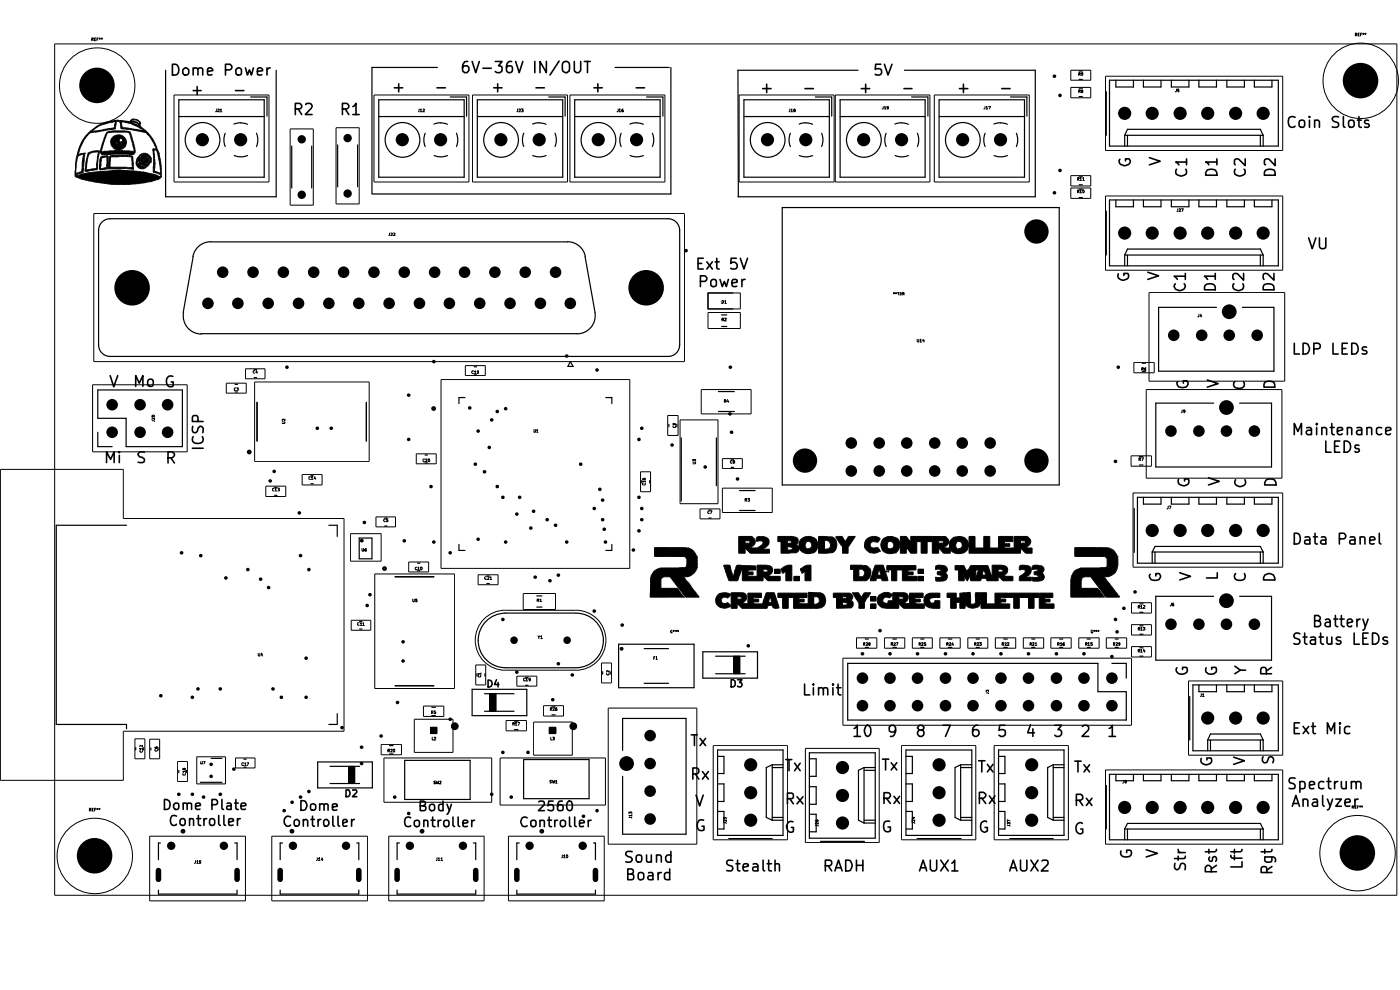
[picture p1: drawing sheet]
<svg xmlns="http://www.w3.org/2000/svg" width="297mm" height="210mm" viewBox="0 0 297 210" stroke-linecap="round" stroke-linejoin="round" font-family="sans-serif">
<g fill="none" stroke="#000" stroke-width=".21">
<path d="M11.6 9.3h284.7v180.6h-284.7zM19.5 8.4l.3-.2-.1-.2h-.2v.6M19.6 8.4l.2 .2M20.1 8.3h.1M20.3 8h-.2v.6h.2M20.6 8.3h.1M20.8 8h-.2v.6M21 8.1h.3M21.1 8.3h.2M21.2 8v.2M21.4 8.1h.4M21.5 8.3h.2"/>
<path d="M21.6 8v.2M227.2 14.9h4.2v2.1h-4.2zM227.2 18.5h4.2v2.2h-4.2zM228.9 15.7h.3l-.1-.3h-.2v.6M228.9 19.4l.3-.1-.1-.3h-.2v.6M229 15.7l.2 .3M229 19.4l.2 .2M229.5 19.3l-.1-.2 .2-.1 .1 .3-.3 .1v.2h.3l-.1-.3M229.7 15.7h-.3v-.3h.3v.4l-.3 .2M234.5 16.2h37.6v15.7h-37.6zM249.6 18.9v.4l-.3 .2M250.1 18.9h-.2v.3l.2-.1v.4h-.2"/>
<path d="M287.5 7.4l.4-.1-.1-.3h-.3v.6M287.7 7.4l.2 .2M288.1 7.4h.2M288.4 7h-.3v.6h.3M288.6 7.4h.2M288.9 7h-.3v.6M289.1 7.1h.2M289.1 7.3h.2M289.2 7v.2M289.5 7.1h.3M289.6 7.3h.1M289.6 7v.2"/>
<path d="M15.9 37.3h.1M15.9 36.4h.1M15.9 36.4h.2M16 37.3h.1M16.2 36.8h.1M16.4 33.4h.1M16.4 33.4v-.1l.4-.4 .9-.2-.3 3.7-1.2 .4M16.4 33.4a8.1 8.1 0 0 0-.2 3.4M16.6 32.8h.1M17.6 36.5h.1M17.6 36.5l-1.6 .8M17.9 32.5h.1"/>
<path d="M17.9 32.5l-1.3 .3M17.9 32.5l-.3 4M18 36h.1M18 36h.3M18.3 36.1h.1M18.7 36h.1M18.7 32.4h.1M18.7 32.4l-.5 2.1-.2 1.8 .4 .1 2.3-.4v-.9M18.7 36l-.4 .1M18.9 32.7h.1M19.1 27.9h.4a8 8 0 0 1 4.9-2.1l.2-.1-.3 .8v.6l-4.9 .8M19.1 27.9a11.4 11.4 0 0 0-3.2 8.5"/>
<path d="M19.4 32.2h.1M19.4 27.9h.1M19.4 32.2l.6-.2h1.2l-.5 3.1M19.4 32.2l-.7 .2M20.4 35.7h.1M20.4 35.7l.5-3.5-.5 .1a1.95 1.95 0 0 0-1.6 .5l-.5 3.3M20.4 35.7l-1.7 .3M20.6 32h.1M20.7 35.1h.1M21.1 35.6h.2M21.3 32.3h.1M21.3 32.2h.1"/>
<path d="M21.3 32.2v.1M21.3 35.7h.1M21.3 33.4l1.2-.4 .4 .1-.1 2.7-1.5 .3-.2-.2 .1-1.9zM21.5 32.2h.1M21.6 33.4h.1M21.6 33.4l1.1-.1-.1 2.3-1.3 .1M21.6 33.4l-.3 2.3M22.6 28.2h.1M22.6 28.2l-.5 1.1-.8 2.9M22.8 35.8h.1M23 35.8h.1M23 35.8l.2-2.5 .3-.3 .5-.1h2.8l1.3 .2 .2 2.7"/>
<path d="M23 35.8l3.8-.1 1.4 .2M23.1 27.9h.1M23.1 27.9l.8-.1h2.7l1 .1 .7 2.2 .4 2.2-.3 .5-4.4-.1-2 .2h-.4l-.3-.6M23.1 27.9l-.4 .1-.1 .2M23.3 35.5h.1M23.3 35.4h.1M23.4 33.1h.1M23.5 30.1h.1M23.5 30.1v.2M23.5 30.3h1.1M23.5 29.7h1.7M23.6 29.5h.1"/>
<path d="M23.6 29.5l-.1 .6M23.6 29.5a1.67 1.67 0 0 1 3-.2 1.67 1.67 0 0 1-1.6 2.5 1.6 1.6 0 0 1-1.5-1.5M24.2 27.1h.1M24.3 26.8h.1M24.6 30.3l.2-.2 .1 .4h-.3zM24.6 31.9l-.3 .1 .1 .4h.2v-.2M24.9 32.1h.2M25 31.9v.1M25.2 29.7h.1M25.3 32.1h.2M25.4 31.9v.1M25.5 25.8l.2 1.5"/>
<path d="M25.7 27.3h.1M25.7 27.3l1.8 .1 3.5 .7a9.9 9.9 0 0 1 2.1 3.3v.2M25.7 32.1h.2M25.7 25.8h.1M25.7 26.2h.1M25.7 26.2l.2 .9 .9 .1M25.7 25.8v.4M25.8 26.8h.1M25.8 31.9v.1M26 32h.1M26.1 33.2h.1M26.6 25.9h.1"/>
<path d="M26.6 25.9l.6 .2a7.3 7.3 0 0 1 2.9 1.2l.5 .5M26.8 27.2h.1M26.8 27.2l3.8 .6M27.7 25.7h.1M27.7 25.7l.4-.5a1.85 1.85 0 0 1 1.8 .9l-.3 .7M27.7 25.7l-.1 .1a9.3 9.3 0 0 0-8.5 2.1M27.7 25.7h.7l.6 .2M27.8 25.9h.1M27.8 25.9l1.7 .8a1.09 1.09 0 0 0-1.1-.8l-3.7-.2-.2 1.6-4.1 .7a1.79 1.79 0 0 0-2.1 1 11.9 11.9 0 0 0-1.7 3.8M27.9 35.6h.1M27.9 25.9h.1M27.9 25.7h.1"/>
<path d="M27.9 25.7v-.2a1.36 1.36 0 0 1 1.7 .5l-.1 .3M27.9 33.4h.1M27.9 33.4l-.6-.2-3.8 .1-.2 2.2M27.9 33.4l.2 2.2-5.1-.1M28.2 35.9h.1M28.2 25.7h.1M28.3 35.8h.1M28.3 35.8l-.1 .1M28.4 32.1h.1M28.4 32.1l-5.1-.1-2 .2M28.4 32.1l-.4-2-.7-2-3.4-.1-1.1 .2-.8 2-.5 2M28.9 34.4h.1"/>
<path d="M28.9 34.4a1.32 1.32 0 0 0 .8 1.3 1.32 1.32 0 0 0 1.5-.4l.8-.9M28.9 34.4a2.03 2.03 0 0 1 2-1.9 1.67 1.67 0 0 1 1.2 1.6l-.1 .3M28.9 34.4h.2M29 25.9h.1M29 25.9l.5 .4M29.3 34.7h.1M29.3 34l.1 .2a1.31 1.31 0 0 0 1.6 .9M29.3 34.9h.1M29.3 34l-.2 .1v.6l.4 .5M29.3 34.6v.1M29.3 34h.2M29.4 34.9h.1"/>
<path d="M29.5 35.1h.1M29.5 34.9h.1M29.5 26.6h.1M29.5 26.2h.1M29.5 35.1v.1M29.5 34.8v.1zM29.5 35h.1M29.5 26.3h.1M29.5 35v.1M29.6 35.2h.1M29.6 35.1h.1M29.6 26.8h.1"/>
<path d="M29.6 26.8a8.4 8.4 0 0 1 3.7 4.7l.4 1M29.6 35.1h.1zM29.7 33.6h.1M29.7 33.1a1.25 1.25 0 0 1 1.4-.2 1.25 1.25 0 0 1 .7 1.1 1.17 1.17 0 0 1-1.6 .8 1.17 1.17 0 0 1-.5-1.7zM29.7 33.6a1 1 0 0 1 1-.8 1 1 0 0 1 1 .8v.4a.96 .96 0 0 1-1 .8 .96 .96 0 0 1-.9-.8M29.7 33.6l.1 .4M29.7 33.6h.9M29.8 35.3h.1M29.8 35.1h.1M29.8 35.1v.1M29.8 34h.5M30 35.2h.1"/>
<path d="M30 35.4l.1 .1zM30 35.2v.1M30.1 35.4h.1M30.1 33.1h.1M30.1 33.1l1.1 .1M30.1 35.3h.1M30.2 35.5h.1M30.3 33.9h.3v.2h-.3zM30.4 35.4h.1M30.4 36.5h.1M30.4 36.5l-2-.3a24.6 24.6 0 0 0-7 .2l-2.8 .3-2.7 .6M30.4 35.3v.1"/>
<path d="M30.4 33.1l.7 .3 .3 .3M30.4 36.5a11 11 0 0 1 3.6 1M30.5 32.8h.1M30.6 27.8h.1M30.6 33.8h.1M30.6 33.6h.1M30.6 33.5h.3v.2l-.3 .1zM30.7 33.1h.1M30.8 35.1h.1M31 35.1h.1M31 35.1l-.2 .1a.82 .82 0 0 1-1.3 0M31.2 33.2h.1"/>
<path d="M31.2 33.2l.3 .4v.4M31.4 33.7h.1M31.4 33.7l.1 .3M31.5 33.9h.1M32 34.4h.1M32.4 31.9h.1M32.4 31.6h.1M32.4 31.9h.3M32.4 31.9l.2 3.1M32.4 31.6v.3M32.4 31.6h.7M32.5 36.5h.1"/>
<path d="M32.5 36.5l1.5 .5 .1 .2-.1 .3M32.6 35h.1M32.6 35l-.1 1.5M32.7 31.7h.1M32.7 31.7l.6 .3 .1 .5 .6 3.7M32.7 31.7l.2 2.3-.1 2.3M32.8 36.3h.1M32.8 31.7h.1M32.8 36.3l.1 .1M32.9 34.7h.1M32.9 36.4h.1M32.9 36.4l1.1 .3"/>
<path d="M33.1 31.6h.1M33.7 32.5h.1M33.7 32.5a16 16 0 0 1 .5 5.1 9 9 0 0 1-4.4 1.3l-2.3 .2h-3.9l-3.5-.5-2.7-.6-1.4-.5-.1-1.1M34 36.7h.1M34 37.5h.1M34 36.2h.1M34 36.2l.1 .6-.1-.1M34.1 37.3h.1M36.9 20.2h20.2v18.4h-20.2zM46 23.1v.4l-.3 .2M46.2 23.2l.2-.1 .2 .2-.5 .4h.5M46.7 23.3l.2-.2v.6"/>
<path d="M46.7 23.7h.4M61.6 27.3h4.9v16.2h-4.9zM71.3 27.1h4.9v16.2h-4.9zM79.3 20.2h20.2v18.4h-20.2zM88.9 23.1v.5l-.2 .1M89.2 23.3l.1-.2v.6M89.2 23.7h.3M89.7 23.2l.2-.1 .2 .2-.4 .4h.4M100.2 20.2h20.2v18.4h-20.2zM109.8 23.1v.5l-.2 .1M110.1 23.2h.3l-.3 .5h.3M110.6 23.1h.4l-.3 .3h.2l.1 .2-.4 .1"/>
<path d="M120.9 20.2h20.2v18.4h-20.2zM131.1 23.1v.4l-.2 .2M131.3 23.3l.2-.2v.6M131.3 23.7h.4M132.2 23.1l-.3 .2v.4h.3v-.3l-.3 .1M156.8 20.2h20.2v18.4h-20.2zM167.6 23.1v.5l-.2 .1M167.8 23.3l.2-.2v.6M167.8 23.7h.3M168.5 23.4v-.3l.2 .2-.3 .2v.2l.3-.1-.1-.2M177.2 20.2h20.1v18.4h-20.1zM187.4 22.6v.4l-.3 .1"/>
<path d="M187.6 22.7l.2-.1v.5M187.6 23.1h.4M188.5 22.8l-.2 .1-.2-.2 .4-.1v.4l-.3 .1M198.2 20.2h20.2v18.4h-20.2zM209 22.6v.4l-.3 .1M209.2 22.7l.2-.1v.5M209.2 23.1h.3M209.7 22.6h.4l-.2 .5M227.2 39.9h4.2v2.2h-4.2zM227.2 37.3h4.2v2.2h-4.2zM228.6 38l.3-.2-.3-.1v.6M228.7 38l.2 .3"/>
<path d="M229.1 37.8l.2-.1v.6M229.1 38.3h.3M229.7 37.8l.2-.1v.6M229.7 38.3h.3M19.9 45.3h125.3v31.4h-125.3zM82.6 49.4v.5l-.1 .1M82.9 49.4h.3v.3l-.3 .3h.3M83.5 49.4l.3 .1-.3 .5h.3M228.6 40.6h.3l-.1-.3h-.2v.6M228.7 40.6l.2 .3M229.1 40.5l.2-.2v.6M229.1 40.9h.3"/>
<path d="M229.8 40.3l.2 .3v.3l-.3-.1zM234.5 41.6h37.6v15.7h-37.6zM249.9 44.3v.5l-.2 .1M250.1 44.4h.3l-.3 .5h.3M250.6 44.3h.4l-.2 .6M52.1 78.2h4.1v2.1h-4.1zM54 78.7h-.2l-.1 .1 .1 .4h.2M54.4 78.6l-.1 .4h.3M54.5 78.8v.4M98.7 77.6h4.3v2.1h-4.3zM100.4 78.7h-.2l-.1 .1v.3l.1 .1h.2M100.7 78.8l.1-.1v.5"/>
<path d="M100.7 79.2h.3M101.5 78.7h-.2v.2h.2l-.1 .3h-.1M150.2 62.1h6.9v3.4h-6.9zM150.2 66.3h6.9v3.4h-6.9zM153.2 67.8h.2l.1-.2-.3-.1v.6M153.2 63.8h.3v.4l-.2 .1h-.1zM153.3 67.8l.2 .3M153.8 67.6l.2-.1 .1 .1-.4 .5h.4M153.8 63.9l.1-.1v.5M153.8 64.3h.3M189.5 62.1h.3M189.6 62.3l.1-.2v.2"/>
<path d="M189.7 62.1h.1M190 62.3l.1-.2 .1 .2M190 62.1h.2M190.1 62.1h.1M190.4 62.1h.3v.5M190.5 62.3h.2M190.9 62.1h.3v.5h-.3M191 62.3h.2M191.6 62.3l-.2 .3M191.8 62.3h-.3l-.1-.2h.4v.5M194.6 72v.4l.1 .2 .2-.1v-.5M195.2 72.1l.1-.1v.6"/>
<path d="M195.2 72.6h.3M195.8 72l-.1 .3h.4M196 72.1v.5M240.5 76.9h4.4v2.2h-4.4zM242.2 78.3h.3l.1-.2-.4-.1v.6M242.4 78.3l.2 .3M243.1 78l-.3 .1v.5h.3v-.4l-.3 .1M243.8 62.1h28.7v18.8h-28.7zM254.3 66.6v.5l-.2 .1M254.8 66.6l-.2 .5h.3M254.8 66.9v.3M.1 99.6h26.1v10.4h46.8v45.1h-46.8v10.4h-26.1z"/>
<path d="M19.6 81.6h20.1v14.2h-20.1zM32.3 89.2h.4l.1 .2M32.3 88.1h.5v.3h-.5zM32.8 88.6v.4l-.4-.4h-.1v.4M48 81.3h4.2v2.1h-4.2zM50 82.3l-.3 .1v.4h.3M50.2 82.3h.3l-.1 .2h.1v.3h-.3M54 81h24.3v16.9h-24.3zM59.9 89.5l.6 .1-.1 .2h-.5M60.5 88.9v.3l-.4-.3-.2 .1v.2M88.3 96.3h4.2v2.1h-4.2zM90.1 97.5h-.4v.4h.4"/>
<path d="M90.3 97.5l.3-.1v.2l-.3 .4h.3M90.8 97.5l.3-.1v.6l-.3-.1zM93.6 80.5h40v40.1h-40zM113.3 91.1v.6l.3-.1v-.5M113.9 91.3l.1-.2v.6M113.9 91.7h.2M141.6 88.1h2.2v4.3h-2.2zM142.8 90.3v.4h.5v-.4M143 89.8l.1 .3-.4-.1 .1-.2h.4l.1 .3M144.3 89.1h8v17.7h-8zM147 98l.6 .1-.1 .3h-.5M147 97.8v-.3l.2 .2v-.2h.3v.3"/>
<path d="M148.8 82.6h10.5v5.2h-10.5zM153.2 97.3h4.3v2.1h-4.3zM153.7 85.1l.3-.1-.2-.2h-.1v.5M153.8 85.1l.2 .2M154.3 84.8l-.1 .4h.4M154.5 85v.3M155.3 97.8l-.3-.1-.1 .2v.2l.2 .2 .2-.1M155.6 98l-.1-.3 .4 .1-.1 .2h-.3l.1 .3 .3-.2-.2-.1M239.9 96.7h4.4v2.2h-4.4zM241.6 97.4h.4v-.3h-.4v.6M241.8 97.4l.2 .3M242.2 97.1h.4l-.3 .6"/>
<path d="M243.2 82.6h28.7v18.8h-28.7zM250.8 87v.5h-.2M251.4 87.2l-.3 .1-.1-.3h.4l-.1 .5h-.2M56.4 103.1h4.2v2.2h-4.2zM58.2 103.6h-.4v.5h.4M58.4 103.7l.1-.2v.6M58.4 104.1h.3M58.9 103.5h.4l-.2 .3 .2 .1v.2h-.4M64.1 100.7h4.2v2.2h-4.2zM65.9 101.2h-.4v.4l.4 .1M66 101.3l.2-.2v.6M66 101.7h.4"/>
<path d="M66.8 101.1l-.2 .4h.4M66.9 101.3v.4M74.3 113.2h6.6v5.8h-6.6zM76.5 114.5h.5v.4h-.5zM76.8 116.3l.1 .6h.2v-.6M77.7 116.3l-.3 .3v.2l.3 .1v-.3l-.3 .1M79.8 109.6h4.1v2.2h-4.1zM81.7 110.2a.27 .27 0 0 0-.3 .1 .27 .27 0 0 0 .1 .4l.2-.1M82.3 110.1h-.3v.2h.3l-.1 .4-.2-.1M86.7 119.2h4.2v2.1h-4.2zM135.9 100.1h2.1v4.2h-2.1zM136.3 101.5v.2l.5 .1v-.4h-.2l.1 .4"/>
<path d="M136.4 102.5v.4h.4v-.4M136.9 102.1h-.6l.2 .2M136.9 102v.3M145.6 118.4h.1M145.6 118.4l.1 1.3-.1 .4-.2 .3M146 116.2h.1M146 116.2h-7.1v1.8h6.2l.5 .4M146 116.2a2.59 2.59 0 0 1 1.8 1.9M147.8 118.1h.1M147.8 118.1l.1 2.3M148.5 107.9h4.2v2.2h-4.2zM150.5 108.5a.24 .24 0 0 0-.4 .2 .24 .24 0 0 0 .4 .2"/>
<path d="M150.7 108.4h.3l-.2 .6M153.2 103.5h10.6v5.2h-10.6zM153.5 120h.1M153.5 120l1.4-.1 .6 2.3M153.5 120l1.1 3.1M154.2 119.9h.1M156.3 120h.1M156.7 113.8h2.8l.7 .8v.6l-.3 .5-.6 .2 .1 .3a1.9 1.9 0 0 0 2.5-1.2l-.3-.3-1.1 .1-.1-.7a1.95 1.95 0 0 1 2.8 .5v.5a2.41 2.41 0 0 1-1.4 1.4h1.4v.8h-4l-1.1-1.1v1.1h-1.4zM156.7 114.6h1.4M158.1 106h.3v-.3h-.3v.6M158.1 114.6l.9 .1 .1 .5h-.9zM158.2 106l.2 .3"/>
<path d="M158.6 115.2h.1M158.7 105.7h.3l-.2 .2 .2 .1v.3h-.3M159.1 115h.1M160.1 116.2h.1M160.2 114.9h.1M160.5 114.8h.1M165.7 115h1.3M165.7 116.3h1.3M167 114.7h.8l.1 .4-.9 .1zM167.1 116h.6l.4 .2v.2l-.4 .3h-.6zM168.8 115.6h.1M168.8 115.6l.4-.5a.84 .84 0 0 0-.7-1.2l-3.5-.1v1.1h.7v2.4h3.2a.88 .88 0 0 0 .6-1.1"/>
<path d="M168.8 115.6l.4 .2M169 115.4h.1M169.2 115.8h.1M169.5 116.2h.1M169.5 115.6h1.3M170.8 115.6l.2 .7a.91 .91 0 0 0 1-.1M170.8 115.6a.76 .76 0 0 1 1.1-.7 .76 .76 0 0 1 .1 1.3M172 116.2h.1M173.1 114.5h.1M173.1 114.5a1.82 1.82 0 0 1 .2 1.9 1.82 1.82 0 0 1-1.7 1h-.5a2.06 2.06 0 0 1-1.6-1.2M173.1 114.5a2.24 2.24 0 0 0-3.6 .6v1l-.3-.3M173.7 116.5h1.6a.96 .96 0 0 0 .9-1.1 .96 .96 0 0 0-1.3-.8v1.9"/>
<path d="M173.7 113.8l2.8 .1a1.82 1.82 0 0 1 1 2.2 1.82 1.82 0 0 1-2 1.2h-1.8zM177.3 113.9h.1M177.3 113.9l1.3-.1 .7 1.1 .7-1.1h1.4l-1.5 2.3v1.2h-1.2v-1.3zM180.4 119.9l3.3 .1a1.75 1.75 0 0 1 1.1 1.6 1.75 1.75 0 0 1-1.1 1.6h-2.6v-2.4h-.7zM184.2 117h.1M184.3 114h.1M184.3 114a2.1 2.1 0 0 1 2.4 .2v.3l-.6 .6a.86 .86 0 0 0-1.1-.2 .86 .86 0 0 0-.3 1 .97 .97 0 0 0 1.3 .2l.4 .1 .3 .7M184.3 114a1.67 1.67 0 0 0-.1 3M185.7 119.9h1.7l1 3.1-.1 .2h-1.1l-.3-.5h-.9l-.2 .5h-1.2zM186.7 116.9h.1M186.7 116.9l-1.3 .4h-.8l-.4-.3M186.9 115.6h1.3"/>
<path d="M186.9 115.6a1.9 1.9 0 0 0 2.7 1.7h.4M188.1 120h3.2v.9h-1.1v2.3h-1.1v-2.3h-1zM189.5 116.2h.1M190 117.3h.1M190.6 114.5h.1M190.6 114.5a2.11 2.11 0 0 0-2.2-.7 2.11 2.11 0 0 0-1.5 1.8M190.6 114.5a2.09 2.09 0 0 1-.6 2.8M191 113.8h1.3l.9 1.2v-1.2h4.5v1.1h-1v2.4h-1.3v-2.4h-.9v2.4h-1.3l-.8-1.1-.1 1.1h-1.3zM191.4 120h2.9v.9h-1.3l-.4 .1-.1 .2 .2 .1h1v.6h-1.1l-.1 .2 .1 .2h2v.9h-3.2zM197.8 113.8h2.8a1.14 1.14 0 0 1 .7 1.1 1.14 1.14 0 0 1-.7 1l-.3 .1 .1 .2h1a1.9 1.9 0 0 1 2.1-2.4 1.86 1.86 0 0 1 2 2 1.86 1.86 0 0 1-2.4 1.6 1.95 1.95 0 0 1-1.5-.8v.7h-1.4l-1.1-1.1v1.1h-1.3zM197.8 114.6h1.3M199.1 114.6l1 .1 .1 .4-1 .1z"/>
<path d="M199.6 115.2h.1M200.2 115h.1M201.3 114.9h.1M201.4 115.6h1.3M202.7 115.6l.2 .7a.91 .91 0 0 0 1.1-.1M202.7 115.6a.76 .76 0 0 1 1.1-.7 .76 .76 0 0 1 .2 1.3M204 116.2h.1M205.6 113.8h1.2v2.4h1.9v-2.4h1.3v2.4h1.8v-2.4h3.1v1.1l-1.8 .1 .1 .3h1v.6h-1v.3h1.9v-2.4h2.8l.7 .8v.6l-.2 .5-.6 .3 .3 .2h.8v1.1h-1.3l-1.1-1.1v1.1h-10.9zM213.1 115.1h.1M215.1 114.6h1.4M216.5 114.6l.9 .1 .1 .5h-.9zM217 115.2h.1"/>
<path d="M217.5 115h.1M218.6 114.9h.1M235.1 116.2h.1M237.1 118.1h.1M237.1 118.1l-.2-.4a2.35 2.35 0 0 0-2-1.5h-6.9v1.8h6.4l.5 .4v1.7l-.3 .3-5.5 .2M237.1 118.1v2.3M240.4 104.6h31.7v15.7h-31.7zM247.8 107.4v.4l-.2 .1M248 107.4h.4l-.2 .5M54.8 138.6v.4l.1 .2 .2-.1v-.5M55.5 138.5l-.1 .4h.3M55.6 138.8v.4"/>
<path d="M74.5 131.6h4.2v2.1h-4.2zM76.2 132.1l-.3 .1v.4h.3M76.5 132.2l.1-.1v.6M76.5 132.7h.3M77 132.2l.1-.1v.6M77 132.7h.3M79.5 121.8h16.9v24.2h-16.9zM87.5 127.1v.4l.2 .2 .2-.1v-.5M88.5 127.1h-.4v.2h.4l-.1 .4-.3-.1M88.5 120.3h-.3l-.1 .3v.2h.4M88.6 120.5l.2-.2v.6M88.6 120.9h.4"/>
<path d="M89.2 120.3a.3 .3 0 0 1 .4 .3 .3 .3 0 0 1-.3 .3zM101.4 121.9h4.3v2.1h-4.3zM103.2 122.3h-.2l-.2 .3 .1 .3h.3M103.4 122.3h.3v.3l-.3 .3h.3M104 122.5l.1-.2v.6M104 122.9h.3M111 125.9h6.9v3.4h-6.9zM114 127.3h.3v-.2h-.3v.5M114.1 134.9l.2 .2 .3-.2M114.1 127.3l.2 .3M114.3 135.1v.4M114.6 127.3l.1-.2v.5"/>
<path d="M114.6 127.6h.3M114.7 135l.2-.1v.6M114.7 135.5h.4M131.7 137.4h.4v.4h-.4zM138.7 139.6h.2M138.9 139.3h-.2v.6M139.2 139.4l.1-.1v.6M139.2 139.9h.2M140.5 122.5h.1M140.5 122.5l.4-.2h1.3l3.3 4.4h2.8l-.1-.2M140.5 122.5l-.3 .4v1.9h3.5l1.3 1.9M142.6 133.7l-.4 .2 .3 .4v-.3"/>
<path d="M142.8 133.9l.1-.1 .1 .1M142.8 133.8h.3M142.9 133.7v.1M143.3 133.8h.2M143.3 133.9l.1-.1 .1 .1M143.4 133.7v.1M143.7 133.8h.2M143.8 133.9v-.1l.1 .1M143.8 133.7v.1M145 122.3h.1M145 126.7h.1M145 122.3l3.2 4.2"/>
<path d="M145.3 120.4h.1M145.4 120.4h.1M145.4 120.4l-5.4 .1a2.81 2.81 0 0 0-2 2.1l-.1 4.1h7.1M147.9 120.4h.1M147.9 120.4a2.64 2.64 0 0 1-2.9 1.9M148.2 126.5h.1M152.8 128.9h.1M154.6 123.1h.1M155 126.2h.1M155 128.5h.1M155 126.2l-.6 .6h-.1a.74 .74 0 0 0-1.1 0 .74 .74 0 0 0 0 1.1 .74 .74 0 0 0 1.1-.1h.1l.6 .7M155 126.2a2.13 2.13 0 0 0-2.9 .2 1.56 1.56 0 0 0 .7 2.5"/>
<path d="M155 128.5l-.4 .3a1.96 1.96 0 0 1-1.8 .1M155.1 125.7h2.5a.99 .99 0 0 1 .8 .7 .99 .99 0 0 1-.2 1l-.6 .4 1.1 .3v-2.3h2.8v.9l-1.7 .1 .1 .3h1.1v.6h-1l-.2 .1v.1l.5 .2h1.5l.8-2.4h1.7l1 3.2-1 .1-.3-.1-.3-.5h-.6l-.3 .2-.1 .4h-5.3l-1-1v1h-1.3zM155.1 126.8h1.3M155.5 122.2h.1M155.6 139.2h1.4v3.7h-1.4zM155.9 121.1h.1M155.9 121.1l.5-1.2 4 .2v.8h-1.3l-.4 .2v.2h1.1v.6h-1.1v.3l1.9 .1v-2.4h2a1.07 1.07 0 0 1 1.2 .6 1.07 1.07 0 0 1-.4 1.3l-.2 .1v.3l1.1 .1v.9h-1.4l-1-.9v.9h-4.4v-2.9l-1 2.9-1.9-.1M155.9 121.1l-.4 1.1M156.4 126.6l.8 .1h.2v.3l-.9 .1zM160.6 121.1h1.3M161.9 120.8a.68 .68 0 0 1 1 .4l-.9 .1zM161.9 127.7h1.1"/>
<path d="M163 127.7h.1M163 127.7h.7M163.4 126.7h.1M163.4 126.7l.3 1M163.4 126.7l-.4 1M163.7 127.7h.1M164.3 122.3h1.2v.9h-1.2zM164.3 120.7h1.2v1h-1.2zM165 125.8h3.2v.9h-1v2.3h-1.2v-2.3h-1zM165.7 120.7h.1M165.7 120.7l.3 .9M165.7 120.7l.4-.3a2.56 2.56 0 0 1 1.9-.5v3.3h-1.3v-2l-.7 .4"/>
<path d="M166 121.6h.1M168.3 125.8h2.9v.9h-1.7l.1 .4h1v.6h-.8l-.3 .1v.1l.4 .2h1.5v-2.5l2.7 .1a1.71 1.71 0 0 1 1.1 1.8 1.71 1.71 0 0 1-1.5 1.5h-5.4zM168.4 122.3h1.2v.9h-1.2zM169.8 120.7h.1M169.8 120.7l1.4-.8h.8v3.3h-1.2v-2l-.7 .4M169.8 120.7l.3 .9M170.1 121.6h.1M173.7 127.9h.1M173.7 127.9l-.7 .3h-4.7M173.7 127.9a.88 .88 0 0 0-.5-1.3h-.6v1.6M177.5 126.7h.1M177.5 128.1h1.2"/>
<path d="M177.5 126.7v2.3l3.1-.1a.96 .96 0 0 0 .2-1.3M178.7 126.7h-1.9v-.9h3.5a.8 .8 0 0 1 .6 .7 .8 .8 0 0 1-.5 .8l.1 .1M178.7 126.7l.8-.1 .1 .3-.8 .1zM178.8 139.6h61.2v14.2h-61.2zM178.8 127.8h.7l.3 .3-.4 .3h-.6zM179.1 127h.1M180.5 127.4h.1M180.5 127.4l.3 .2M180.8 127.6h.1M180.8 125.8h.1M181.1 122.3h1.9l.2-.2a.78 .78 0 0 0 .2-.8 .78 .78 0 0 0-.6-.6h-.6v1.6M181.7 135.3h4.3v2.2h-4.3z"/>
<path d="M183.2 136.7l.3-.1-.1-.3h-.2v.6M183.3 136.7l.2 .2M183.7 136.4h.4l-.4 .5h.4M184.4 136.6l-.1-.2 .2-.1 .1 .3h-.3v.3h.3l-.1-.3M184.7 125.7h.1M184.7 125.7l-.6 1a2.51 2.51 0 0 0-.7 2.3h-1.2a2.15 2.15 0 0 0-.7-2.1l-.7-1.1M184.7 128.1h1.1v.9h-1.1zM184.7 125.7h-1.3l-.7 1-.6-1-1.3 .1M184.7 126.6h1.1v.9h-1.1zM185 121.9l1.8 .1 .1-.2-.4-.9-.4 1M186.1 121.9h.1M187.2 121.2a.27 .27 0 0 0-.3 .1 .27 .27 0 0 0 .1 .4l.3-.1v-.2h-.2"/>
<path d="M187.5 121.2h.2M187.5 121.3h.1M187.5 121.1v.1M187.6 135.3h4.3v2.2h-4.3zM187.9 121.2h.2M188 121.3h.1M188 121.1v.1M188.3 121.2h.3M188.4 121.3h.2M188.5 121.1v.1M189.1 136.7l.3-.1-.1-.3h-.2v.6M189.2 136.7l.2 .2"/>
<path d="M189.3 126.2h.1M189.3 126.2a1.92 1.92 0 0 0-2.1-.4 1.92 1.92 0 0 0-1.1 1.8 1.82 1.82 0 0 0 1.9 1.4h2.7v-1l1 1h4.4v-.9h-1.5l-.5-.1v-.2M189.3 126.2l-.6 .6h-.1a.83 .83 0 0 0-1.3 .4v.5l.8 .3 .4-.6h.9v-1.7h2.5a.99 .99 0 0 1 .8 .7 .99 .99 0 0 1-.3 1l-.5 .4 1.1 .3v-2.3h2.8v.9l-1.7 .1 .1 .3h1v.6l-1.1 .1M189.4 126.8h1.3M189.7 136.4l.1-.1 .2 .2-.4 .4h.4M190.2 136.3h.3l-.3 .6M190.7 126.6l.8 .1h.2v.3l-.9 .1zM191.7 127h.1M193.5 135.3h4.3v2.2h-4.3zM194.1 127.8h.1M194.7 122.3h1.2v.9h-1.2zM194.7 120.7h1.2v1h-1.2z"/>
<path d="M195 136.7l.3-.1-.1-.3h-.2v.6M195.1 136.7l.2 .2M195.5 136.4h.3l-.3 .5h.3M196.3 136.3h-.2v.3h.2l.1 .2h-.3M196.3 126.3l.5-.3 .6-.2h2v.9a3.3 3.3 0 0 0-2.1 .3 .7 .7 0 0 0 .3 .9h.6l.1-.5h1.1v1.6h-1.5a1.67 1.67 0 0 1-1.7-.8 1.67 1.67 0 0 1 .1-1.9zM197.4 127.8h.1M197.9 127.9h.1M198.5 120.1a2.09 2.09 0 0 1 2.3 .3l.2 .6-.4 .5a.94 .94 0 0 1 .4 .9 .94 .94 0 0 1-.7 .8l-1.7 .1-.1-.4v-.5l.8 .1 .5-.2-.1-.2-.8-.2-.1-.2 .1-.5 .7-.1 .1-.2a1.21 1.21 0 0 0-1.2-.1zM199.4 135.3h4.3v2.2h-4.3zM200.6 121.6h.1M200.8 136.7l.4-.1-.1-.3h-.3v.6M200.9 125.8h2v1h.7v-1l2.2-.2 .1 2.5a.77 .77 0 0 0 1-.3v-2.1h1.1v2.2l-.2 .6a1.88 1.88 0 0 1-1.9 .4h-.4l-.7-.7-.1 .8h-1.1v-1.2h-.7v1.2h-1.2v-2.3h-.8z"/>
<path d="M201 136.7l.2 .2M201.4 136.4l.2-.1 .2 .2-.5 .4h.5M202.1 136.3l-.2 .4h.4M202.2 136.6v.3M204.7 128.5h.1M204.8 128.2h.1M205.1 123.2h.1M205.3 120.9l-.2 .3-.6-1.2h-1.9v.9h.8v2.3h1.2v-1.1l.5 1.1M205.3 120.9h2.3l-.3 .7M205.3 135.3h4.2v2.2h-4.2zM205.3 120.9l.6-.9h3.6l1 2.7v-2.8h1.9a1.07 1.07 0 0 1 1.3 .7 1.07 1.07 0 0 1-.6 1.3l-.1 .2M206.8 136.7l.3-.1-.2-.3h-.1v.6"/>
<path d="M206.8 136.7l.3 .2M207 120.9l.1 1.4M207.1 122.3h.1M207.3 136.4h.3l-.3 .5h.3M207.3 121.9h.1M207.3 121.9l-.2 .4M207.3 121.6h.1M207.3 121.6v.3M207.8 136.3h.4l-.3 .3h.2l.1 .2h-.4M208.1 125.7h1.2v2.4h1.8v-2.3h2.9v.9h-1.7v.4h1.1v.6h-.9l-.2 .1v.1l.4 .2h1.5v.9h-6.1zM208.4 121.9h.1M208.7 121l.3 .7v.3l-1.7-.1"/>
<path d="M208.7 120.9v.1M208.7 121l-.3 .9M210.5 121.1h1.3M211.2 135.3h4.3v2.2h-4.3zM211.8 120.9a.6 .6 0 0 1 .6-.1 .6 .6 0 0 1 .4 .4l-1 .1zM212.6 136.7l.3-.1v-.3h-.3v.6M212.8 136.7l.1 .2M213 122.1h.1M213 122.1l.4 .2h1.5v.9h-2.1l-1-.9v.9h-2.4l-.4-.5h-.7l-.3 .5h-2.1l-.1-1.2-.7 1.2M213.2 136.4l.2-.1 .1 .2-.3 .4h.3M213.7 136.4h.3l-.3 .5h.3M214 122.3h.1"/>
<path d="M214 125.8h6.4v.9h-1v2.3h-1.2v-2.3h-2v2.3h-1.1v-2.3h-1.1zM216.2 120.1a2.27 2.27 0 0 1 2.4 .2 1.48 1.48 0 0 1-1.1 2.1h1.3v.8h-2.6v-.8l.4-.3a.96 .96 0 0 0 .8-1.2h-1.2zM217.1 135.3h4.3v2.2h-4.3zM218.5 136.7l.4-.1-.2-.3h-.2v.6M218.7 136.7l.2 .2M218.9 120.1h.1a2.41 2.41 0 0 1 2.4 .3 .89 .89 0 0 1-.3 1.2l.5 .7a1.05 1.05 0 0 1-1.3 1h-1.2l-.2-.4v-.5l.9 .1 .5-.2-.1-.2-.8-.3v-.5l.6-.1 .2-.3a1.21 1.21 0 0 0-1.3-.1zM219 136.4h.4l-.4 .5h.4M219.6 136.5l.2-.2v.6M219.6 136.9h.4M220.5 125.8h2.9v.9h-1.7v.4h1.1v.6h-.9l-.2 .1v.1l.4 .2h1.5v.9h-3.1zM221.1 121.6h.1M222.9 135.3h4.3v2.2h-4.3z"/>
<path d="M224.4 136.7l.3-.1-.1-.3h-.2v.6M224.5 136.7l.2 .2M225 136.5l.1-.2v.6M225 136.9h.3M225.8 136.3l-.3 .3v.2l.3 .1v-.3l-.3 .1M228.9 135.3h4.3v2.2h-4.3zM229.1 120.6h.1M229.1 120.6a2.25 2.25 0 0 0-1.8 1.7l-.1 .6v3.8h7.1M230.3 136.7l.3-.1-.1-.3h-.2v.6M230.5 136.7l.1 .2M230.8 136.5l.2-.2v.6M230.8 136.9h.3"/>
<path d="M231.7 136.3h-.3v.3h.3v.2h-.3M231.8 133.7l-.3 .1v.4l.2 .1v-.3M232 133.8h.3M232.1 133.9l.1-.1v.1M232.2 133.7v.1M232.4 133.8h.3M232.5 133.9l.1-.1 .1 .1M232.6 133.7v.1M232.9 133.9l.1-.1 .1 .1M232.9 133.8h.3M233 133.7v.1M234.3 122.3h.1"/>
<path d="M234.3 126.7h.1M234.3 122.3l3.1 4.2M234.4 120.4h.1M234.5 120.4h.1M234.7 135.3h4.3v2.2h-4.3zM236.2 136.7l.3-.1-.1-.3h-.2v.6M236.3 136.7l.2 .2M236.7 136.4h.4l-.4 .5h.4M237.1 120.4h.1M237.1 120.4a2.55 2.55 0 0 1-2.8 1.9M237.4 126.5h.1M237.4 126.5l.1 .2h-2.9l-3.2-4.4h-1.3a.62 .62 0 0 0-.7 .8v1.7h3.4l1.5 1.9"/>
<path d="M237.6 136.6l-.3 .1 .1-.4 .2 .1v.3l-.3 .2M240 127.8h4.3v2.2h-4.3zM240 132.5h4.3v2.2h-4.3zM240 137.2h4.3v2.2h-4.3zM241.5 138h.2l.1-.2h-.3v.5M241.5 128.7h.2l.1-.2-.3-.1v.6M241.5 133.3h.2l.1-.1-.3-.1v.6M241.6 138l.2 .3M241.6 128.7l.2 .3M241.6 133.3l.2 .4M242 137.9l.1-.1v.5M242 128.6l.1-.2v.6"/>
<path d="M242 133.3l.1-.2v.6M242 138.3h.3M242 129h.3M242 133.7h.3M242.5 133.1h.4l-.2 .2 .2 .2-.2 .2-.2-.1M242.6 128.4h.2l.1 .2-.4 .4h.4M242.7 137.7l-.1 .4h.3M242.8 137.9v.4M248.5 127.9v.5l-.3 .1M249 127.9l-.3 .3v.2l.3 .1v-.3l-.3 .1M28.6 156.7h2.1v4.3h-2.1zM29.7 159.2l-.1 .1 .3 .3 .3-.2v-.2"/>
<path d="M30.2 158.8h-.6l.2 .2M30.2 158.1v.3l-.4-.3-.2 .1 .1 .2M30.2 158.7v.3M31.7 156.8h2.2v4.2h-2.2zM32.9 158.5l.1 .2h.4v-.3h-.3l.1 .3M32.9 159v.3h.1h.3l.1-.1v-.2M80.9 157.9h4.3v2.2h-4.3zM82.3 159.3h.2l.1-.4h-.3v.6M82.5 159.3l.1 .2M82.9 159h.3l-.3 .5h.3M83.5 158.9l.2 .1v.5h-.2l-.1-.2zM87.9 152.6h8.2v7h-8.2z"/>
<path d="M89.8 149.8h4.3v2.2h-4.3zM91.4 154.3h1.3v1.3h-1.3zM91.5 151.1h.3l.1-.2-.4-.1v.6M91.7 156.4v.6h.2M91.7 151.1l.2 .3M92.1 156.5l.3-.1 .1 .1-.5 .5h.5M92.4 150.8h-.3v.2h.3l.1 .3h-.4M100.9 141.1h2.1v4.2h-2.1zM101.5 143.3v.3h.4v-.3M102 142.9h-.6l.2 .2M102 142.7v.4M103.9 147.2h1.3v3.7h-1.3z"/>
<path d="M107.2 142.2a6.4 6.4 0 0 1-6.4-6.4 6.4 6.4 0 0 1 6.4-6.4l15 .1a6.4 6.4 0 0 1 6.3 6.3 6.4 6.4 0 0 1-6.3 6.4M107.2 142.2h15M107.4 152.8h4.3v2.2h-4.3zM108.8 153.5h.3v-.2l-.3-.1v.6M109 153.5l.1 .3M109.4 153.4l.1-.2v.6M109.4 153.8h.2M109.6 143.4h4.3v2.1h-4.3zM109.9 153.2h.3l-.2 .6M111.4 143.9h-.3v.5h.3M111.6 144l.2-.2v.6M111.6 144.4h.3"/>
<path d="M112.5 144.1l-.3 .1v-.3h.3v.4l-.2 .1M113.2 153.2h8.2v7h-8.2zM115.3 149.7h4.2v2.2h-4.2zM116.5 154.3h1.4v1.3h-1.4zM116.8 150.5l.3-.2-.1-.2h-.2v.6M116.8 156.4v.6h.3M116.8 150.5l.3 .2M117.3 156.4h.3l-.2 .2h.2v.3h-.3M117.3 150.2l.3-.1v.3l-.3 .3h.3M118.1 150.1l-.2 .2v.4l.3-.1-.1-.2-.2 .1M127.6 140.6h2.1v4.3h-2.1zM128.7 142.8l.1 .4h.3l.1-.4"/>
<path d="M129 150.2h18.8v28.9h-18.8zM129.2 142.2v.4l-.3-.4-.2 .1v.3M151.3 158.2h15.7v19.9h-15.7zM170.9 158.7h15.6v20h-15.6zM191.3 158.2h15.7v19.9h-15.7zM209.2 147h.4l.1 .2M209.2 146.7v-.3l.2 .2 .1-.2h.2v.3M210.9 158.2h15.8v19.9h-15.8zM252.1 144.4h20v15.8h-20zM254.8 147.2v.5h-.1M255.1 147.3l.2-.1v.5M255.1 147.7h.3"/>
<path d="M19 171.8h.2l.1-.3-.3-.1v.6M19.1 171.8l.2 .2M19.6 171.7h.1M19.8 171.4h-.2v.6h.2M20.1 171.7h.1M20.3 171.4h-.2v.6M20.5 171.5h.3M20.6 171.7h.1M20.7 171.4v.2M21 171.5h.3M21 171.7h.2M21.1 171.4v.2"/>
<path d="M31.7 177.4h20.4v13.7h-20.4zM37.7 161.5h2.1v4.3h-2.1zM38.8 164.1l.1 .3h.3l.2-.1-.1-.2M39 163.1h.4l-.3 .2-.2-.3h-.1l.1 .3 .1-.1M39.4 163.7h-.6l.1 .1M39.4 163.5v.3M41.7 160.5h6.1v5.8h-6.1zM42.6 161.5v.6h.3v-.6M43.2 161.5h.3l-.2 .6M50 160.8h4.1v2.1h-4.1zM51.6 161.9h-.3v.4h.3M51.9 162l.2-.2v.6"/>
<path d="M51.9 162.4h.3M52.4 161.8h.3l-.2 .6M57.7 177.4h20.3v13.7h-20.3zM73.9 162.6h1.4v3.6h-1.4zM81.4 160.8h22.9v9.4h-22.9zM82.5 177.4h20.2v13.7h-20.2zM92.4 165.7l-.4 .1 .4 .4h-.4M92.5 165.7l.2 .6 .1-.4 .2 .4v-.6M93.3 165.8l.3-.1v.2l-.4 .4h.4M106.1 160.8h22.3v10h-22.3zM107.9 177.4h20.3v13.7h-20.3zM117 165.5h-.3v.3l.3 .1-.2 .2-.1-.1"/>
<path d="M117.2 165.5l.1 .6 .1-.4 .1 .4 .2-.6M117.9 165.7l.1-.2v.6M117.9 166.1h.3M133.4 173.4h.5l.1 .2M133.4 172.6v-.4l.3 .3 .1-.3h.1l.1 .4M134 173h-.6l.2 .1M134 172.8v.3M153.5 174.5h.5l.1 .2M153.5 173.4v.3h.3v-.3h.2v.3M154.1 173.9v.3l-.3-.3h-.3v.3M173 175.1h.5l.1 .2M173 174l.1 .2h.5l-.1-.3-.3 .1 .1 .2"/>
<path d="M173.6 174.5v.3l-.4-.3-.2 .1 .1 .2M193.5 174.5h.5l.1 .2M193.6 173.4h.5M193.9 173.3v.4l-.4-.1M194.1 173.9v.3l-.4-.3-.2 .1v.2M213.7 175.1h.5l.1 .2M213.7 174.8v-.3l.2 .2 .1-.2h.2v.3M214.3 174.2l-.6-.3v.4M234.5 163.3h37.6v15.8h-37.6zM238.4 165.5v.4l-.2 .2M238.8 165.8l-.1-.3h.2v.2l-.2 .1 .1 .3 .1-.1-.1-.2M286.9 171.2h.2l.1-.2-.3-.1v.5"/>
<path d="M286.9 171.2l.3 .2M287.4 171.2h.2M287.7 170.9h-.3v.5h.3M288 171.2h.1M288.2 170.9h-.2v.5M288.4 171h.2M288.5 171.2v-.2l.1 .2M288.5 170.9v.1M288.8 171h.3M288.9 171.2l.1-.2 .1 .2M289 170.9v.1M41.5 182.5v.5l-.3 .1"/>
<path d="M41.7 182.7l.2-.2v.6M41.7 183.1h.4M42.6 182.5h-.3l-.1 .3h.4v.2h-.4M67.3 181.9v.6h-.2M67.6 182.1l.1-.2v.6M67.6 182.5h.3M68.3 181.9l-.1 .5h.3M68.4 182.1v.4M92.7 181.9v.6h-.2M93 182.1l.1-.2v.6M93 182.5h.3M93.6 182.1l.1-.2v.6"/>
<path d="M93.6 182.5h.3M119.3 181.4v.5h-.2M119.5 181.5l.2-.1v.5M119.5 181.9h.4M120.2 181.4h.2l.1 .2-.1 .3h-.3z"/>
<circle cx="20.6" cy="18.2" r="8"/>
<circle cx="288.7" cy="17.1" r="8"/>
<circle cx="25.6" cy="29.8" r=".4"/>
<circle cx="188.9" cy="115.6" r=".78"/>
<circle cx="96.5" cy="154.1" r=".72"/>
<circle cx="121.6" cy="154.1" r=".72"/>
<circle cx="20.1" cy="181.6" r="8"/>
<circle cx="288" cy="181" r="8"/>
</g>
<g fill="none" stroke="#000" stroke-width=".25">
<path d="M35.1 14.9v26.8h23.5v-26.8M92.8 14.3h-13.9v26.8M130.5 14.3h11.5M142.3 14.3v26.8h-63.4M182 14.9h-25.5l.1 26.8M191.9 14.9h27.7v26.8h-63.1M228.9 16.8h.7M228.9 15.1h.7M228.9 18.7h.7M234.7 19.5v9.2M235.4 17h35.8v14h-35.8zM236.7 17v1.5h3.8v-1.5"/>
<path d="M242.6 17v1.5h3.7v-1.5M248.5 17v1.5h3.7v-1.5M254.3 17v1.5h3.8v-1.5M260.3 17v1.5h3.7v-1.5M266.1 17v1.5h3.7v-1.5M37.9 21.2h18.1v16.4h-18.1zM37.9 24.7h18.1M47.8 28.3l-.3 1.4 .3 1.4M49.7 33l1.4 .3 1.4-.3M51 26.1l1.5 .3M51.1 26l-1.5 .3M53.2 20.6h3.4v4"/>
<path d="M54.4 28.3l.3 1.4-.3 1.4M61.9 31v8.9M66.1 31v8.9M71.6 30.7v8.9M75.9 30.7v8.9M80.3 21.2h18.2v16.4h-18.2zM80.3 24.7h18.2M90.2 28.3l-.3 1.4 .3 1.4M92.1 33l1.4 .3 1.4-.3M93.5 26.1l1.4 .3M93.5 26l-1.4 .3M95.5 20.6h3.5v4"/>
<path d="M96.8 28.3l.3 1.4-.3 1.4M101.3 21.2h18.1v16.4h-18.1zM101.3 24.7h18.1M111.1 28.3l-.3 1.4 .3 1.4M113 33l1.4 .3 1.4-.3M114.4 26.1l1.4 .3M114.4 26l-1.4 .3M116.4 20.6h3.5v4M117.7 28.3l.3 1.4-.3 1.4M121.9 21.2h18.1v16.4h-18.1zM121.9 24.7h18.1M131.8 28.3l-.3 1.4 .3 1.4"/>
<path d="M133.7 33l1.4 .3 1.4-.3M135 26.1l1.5 .3M135 26l-1.4 .3M137.2 20.6h3.4v4M138.4 28.3l.3 1.4-.3 1.4M157.8 21.2h18.1v16.4h-18.1zM157.8 24.7h18.1M167.7 28.3l-.3 1.4 .3 1.4M169.6 33l1.4 .3 1.4-.3M170.9 26.1l1.5 .3M170.9 26l-1.4 .3M173 20.6h3.4v4"/>
<path d="M174.3 28.3l.3 1.4-.3 1.4M178.2 21.2h18.1v16.4h-18.1zM178.2 24.7h18.1M188 28.3l-.3 1.4 .3 1.4M189.9 33l1.4 .3 1.4-.3M191.2 26.1l1.5 .3M191.3 26l-1.4 .3M193.4 20.6h3.4v4M194.6 28.3l.3 1.4-.3 1.4M199.2 21.2h18.1v16.4h-18.1zM199.2 24.7h18.1M209 28.3l-.3 1.4 .3 1.4"/>
<path d="M210.9 33l1.4 .3 1.4-.3M212.2 26.1l1.5 .3M212.3 26l-1.4 .3M214.4 20.6h3.4v4M215.6 28.3l.3 1.4-.3 1.4M228.9 39.2h.7M228.9 37.5h.7M228.9 20.5h.7M238.6 28.7l.6-1.3h28.2l.6 1.3M238.6 28.7h29.4M238.6 28.7v2.3M239.2 28.7v2.3"/>
<path d="M267.4 28.7v2.3M268 28.7v2.3M21.5 47.3a2.45 2.45 0 0 1 1.9-.9h118.3a2.46 2.46 0 0 1 2.5 2.5v24.3a2.46 2.46 0 0 1-2.5 2.4h-118.3a2.45 2.45 0 0 1-2.5-2.4v-24.3l.1-.6zM40.9 54.5a3.8 3.8 0 0 1 3.8-3.2h75.7a3.8 3.8 0 0 1 3.8 3.2M41 54.4l-2.1 11.9M124.1 54.4l2.1 11.9a3.8 3.8 0 0 1-3.8 4.5h-79.7M165.9 44h58.8v58.9h-58.8zM228.9 41.9h.7M228.9 40.1h.7M234.7 44.8v9.3M235.4 42.4h35.8v14h-35.8zM236.7 42.4v1.5h3.8v-1.5"/>
<path d="M238.6 54.1l.6-1.3h28.2l.6 1.3M238.6 54.1h29.4M238.6 54.1v2.3M239.2 54.1v2.3M242.6 42.4v1.5h3.7v-1.5M248.5 42.4v1.5h3.7v-1.5M254.3 42.4v1.5h3.8v-1.5M260.3 42.4v1.5h3.7v-1.5M266.1 42.4v1.5h3.7v-1.5M267.4 54.1v2.3M268 54.1v2.3M38.9 66.3a3.8 3.8 0 0 0 3.8 4.6"/>
<path d="M53.9 78.4h.5M100.6 77.8h.5M100.6 79.5h.5M121 76.7l.6 1h-1.1zM153.1 66.8h1.1M153.1 69.3h1.1M155.4 62.1h-5.2v3.4h5.2M242.3 77h.7M242.3 78.8h.7M258.1 65.2h-12.3v13.5h24.5v-13.5h-6.7M20.7 91.7v3h3.1M20.7 82.7h18v12h-11.9v-6h-6.1z"/>
<path d="M49.9 81.5h.5M49.9 83.1h.5M53.9 80.1h.5M54.5 85.3v8.3M77.7 85.3v8.3M90.2 98.2h.5M90.2 96.5h.5M98.6 84.3h-1.2v1.3M128.5 84.3h1.3v1.3M141.9 90v.5M143.6 90v.5M144.5 92.9v13.4"/>
<path d="M152 92.9v10.1M152.4 83.1h3.4M152.4 87.3h3.4M155.1 97.5h.5M155.1 99.1h.5M241.7 98.6h.8M241.7 96.9h.8M257.5 85.5h-12.3v13.6h24.5v-13.6h-6.7M26.8 111.4h-14.9v42.3h14.9v.9M58.3 105.1h.5M58.3 103.4h.5M66 100.9h.5"/>
<path d="M66 102.6h.5M69.8 111.4h1.7v2.4M76.2 114.1h2.7v4.4h-2.7zM81.6 109.9h.5M81.6 111.6h.5M88.6 119.5h.5M97.4 115.5v1.3h1.2M129.8 115.5v1.3h-1.3M136.1 101.9v.5M137.8 101.9v.5M150.4 109.9h.5M150.4 108.2h.5"/>
<path d="M156.9 104.1h3.3M156.9 108.3h3.3M240.6 107.9v9.3M241.3 105.5h29.9v14h-29.9zM242.6 105.5v1.4h3.7v-1.4M244.4 117.1v2.4M244.4 117.1l.6-1.2h22.4l.6 1.2M244.4 117.1h23.6M245 117.1v2.4M248.5 105.5v1.4h3.7v-1.4M254.3 105.5v1.4h3.8v-1.4M260.3 105.5v1.4h3.7v-1.4"/>
<path d="M266.1 105.5v1.4h3.7v-1.4M267.4 117.1v2.4M268 117.1v2.4M76.3 133.4h.5M76.3 131.8h.5M83.8 122.3h8.2M88.6 121.1h.5M103.3 123.8h.5M103.3 122.2h.5M107.2 130l15 .1a5.8 5.8 0 0 1 5.8 5.7 5.8 5.8 0 0 1-5.8 5.8h-15M107.2 130.1a5.8 5.8 0 0 0-5.8 5.7 5.8 5.8 0 0 0 5.8 5.8M113.9 128.8h1.1"/>
<path d="M113.9 126.4h1.1M131.2 136.7h16v9.2h-16zM136.7 137.6h5.1M149.1 138.3h11.6v5.5h-11.6zM151.8 139.2h6.3M183.6 135.6h.6M183.6 137.3h.6M189.4 135.6h.8M189.4 137.3h.8M195.3 135.6h.7M195.3 137.3h.7M201.2 135.6h.7"/>
<path d="M201.2 137.3h.7M207.1 135.6h.7M207.1 137.3h.7M212.9 135.6h.8M212.9 137.3h.8M218.9 135.6h.6M218.9 137.3h.6M224.8 135.6h.7M224.8 137.3h.7M230.6 135.6h.7M230.6 137.3h.7M236.6 135.6h.6"/>
<path d="M236.6 137.3h.6M241.8 139.2h.7M241.8 128.1h.7M241.8 129.9h.7M241.8 137.4h.7M241.8 134.5h.7M241.8 132.8h.7M257.5 126.5h-12.3v13.5h24.5v-13.5h-6.7M28.8 158.6v.5M30.5 158.6v.5M32 158.7v.4M33.7 158.7v.4"/>
<path d="M71.5 151.4v2.3h-1.7M82.6 158.2h.8M82.6 159.9h.8M83.8 145.5h8.2M91.6 151.8h.8M91.6 150h.8M100.2 146.2h11.6v5.6h-11.6zM101.2 142.9v.5M102.8 150.9h6.3M102.8 147.2h6.3M102.9 142.9v.5M109.1 153h.8"/>
<path d="M109.1 154.8h.8M111.5 145.4h.5M111.5 143.7h.5M117.1 151.6h.7M117.1 149.9h.7M127.8 142.5v.5M129.5 142.5v.5M132.1 159.2v-6.8h13.4v24.6h-13.4v-12.3M136.7 144.9h5.1M151.8 142.9h6.3M152.2 159.1h13.9v18.1h-13.9zM171.7 159.7h14v18.1h-14z"/>
<path d="M179.8 140.7h53.1v6h6v6h-59.1zM192.2 159.1h14v18.1h-14zM211.8 159.1h13.9v18.1h-13.9zM235.9 140.7h3v3.1M252.4 147.7v9.3M253.1 145.3h18.1v14h-18.1zM254.3 145.3v1.4h3.8v-1.4M256.2 157l.6-1.3h10.6l.6 1.3M256.2 157v2.3M256.2 157h11.8M256.8 157v2.3M260.3 145.3v1.4h3.7v-1.4"/>
<path d="M266.1 145.3v1.4h3.7v-1.4M267.4 157v2.3M268 157v2.3M34 178.8h-.4v3.6M37.9 163.4v.5M39.5 163.4v.5M42.5 165.9h4.6M44.8 160.9h2.3M49.8 178.8h.5v3.6M51.7 161h.5M51.7 162.7h.5M59.9 178.8h-.5v3.6"/>
<path d="M67.4 161.6h11.6v5.5h-11.6zM70 162.6h6.3M70 166.2h6.3M75.7 178.8h.4v3.6M84.8 178.8h-.6v3.6M85.9 161.3h13.8v8.3h-13.8zM100.4 178.8h.5v3.6M110.2 178.8h-.6v3.6M111.1 161.1h13.9v8.3h-13.9zM125.9 178.8h.4v3.6M152.2 160.4h1.4v3.7h-1.4M152.2 166.3h1.4v3.7h-1.4"/>
<path d="M152.2 172.1h1.4v3.8h-1.4M154.6 177.9h9.2M163.8 162.8h2.3M163.8 162.2h2.3M163.8 173.4h2.3M163.8 162.2l-1.2 .6v10.6l1.2 .6M163.8 162.2v11.8M163.8 174h2.3M171.7 166.9h1.4v3.7h-1.4M171.7 172.7h1.4v3.7h-1.4M171.7 161h1.4v3.7h-1.4M174.1 178.5h9.3"/>
<path d="M183.3 162.8h2.4M183.3 174h2.4M183.3 162.8v11.8M183.3 174.6h2.4M183.3 162.8l-1.2 .6v10.6l1.2 .6M183.3 163.4h2.4M192.2 160.4h1.3v3.7h-1.3M192.2 166.3h1.3v3.7h-1.3M192.2 172.1h1.3v3.8h-1.3M194.6 177.9h9.3M203.8 162.8h2.4M203.8 162.2h2.4"/>
<path d="M203.8 173.4h2.4M203.8 174h2.4M203.8 162.2v11.8M203.8 162.2l-1.2 .6v10.6l1.2 .6M211.8 160.4h1.4v3.7h-1.4M211.8 166.3h1.4v3.7h-1.4M211.8 172.1h1.4v3.8h-1.4M214.2 177.9h9.2M223.4 162.8h2.3M223.4 162.2h2.3M223.4 173.4h2.3M223.4 174h2.3"/>
<path d="M223.4 162.2l-1.2 .6v10.6l1.2 .6M223.4 162.2v11.8M234.7 166.6v9.3M235.4 164.3h35.8v13.8h-35.8zM236.7 164.3v1.3h3.8v-1.3M238.6 175.9v2.2M238.6 175.9h29.4M238.6 175.9l.6-1.2h28.2l.6 1.2M239.2 175.9v2.2M242.6 164.3v1.3h3.7v-1.3M248.5 164.3v1.3h3.7v-1.3M254.3 164.3v1.3h3.8v-1.3"/>
<path d="M260.3 164.3v1.3h3.7v-1.3M266.1 164.3v1.3h3.7v-1.3M267.4 175.9v2.2M268 175.9v2.2M33.6 188.8v.9h16.7v-.9M59.4 188.8v.9h16.7v-.9M84.2 188.8v.9h16.7v-.9M109.6 188.8v.9h16.7v-.9"/>
<circle cx="43" cy="29.7" r="3.7"/>
<circle cx="85.4" cy="29.7" r="3.7"/>
<circle cx="106.3" cy="29.7" r="3.7"/>
<circle cx="127" cy="29.7" r="3.7"/>
<circle cx="162.9" cy="29.7" r="3.7"/>
<circle cx="183.3" cy="29.7" r="3.7"/>
<circle cx="204.3" cy="29.7" r="3.7"/>
</g>
<g fill="none" stroke="#000" stroke-width=".34">
<path d="M36.6 13.6h.6a1.26 1.26 0 0 1 .6 1.8l-.3 .4-.9 .1zM38.8 14.8l.5-.4h.2l.5 .4v.7a.68 .68 0 0 1-.6 .4 .68 .68 0 0 1-.6-.4zM41 14.6a.57 .57 0 0 1 .5-.2 .57 .57 0 0 1 .5 .3v1.2M41 19.2h1.7M41 14.4v1.5M41.8 18.4v1.7M42 14.7l.3-.3 .6 .2 .1 1.3M44 15.2l1.1-.2v-.3l-.3-.3h-.5l-.2 .2-.1 1.1 .3 .2 .7-.1M47.8 14.8h1a.62 .62 0 0 0 .4-.6 .62 .62 0 0 0-.4-.6h-1v2.3M50 19.2h1.7M50.1 14.6a.61 .61 0 0 1 .6-.2 .61 .61 0 0 1 .5 .4l-.1 .9a.68 .68 0 0 1-1.1-.2zM52.1 14.4l.4 1.5 .4-1.1 .4 1.1 .5-1.5"/>
<path d="M54.6 15.2l1.1-.2v-.3l-.3-.3h-.5l-.2 .2-.1 1.1 .3 .2 .6-.1M56.6 14.4v1.5M57.3 14.4l-.7 .4M83.7 18.6h1.7M84.6 17.8v1.7M92.7 18.6h1.8M99.2 13a.88 .88 0 0 0-1.1 1.1v.8a.84 .84 0 0 0 1 .5l.4-.5v-.5l-.2-.3-.2-.1h-.5l-.4 .1-.1 .3M100.2 13l.7 2.4 .8-2.4M102.4 14.5h1.8M104.7 18.6h1.8M105.1 13h1.4l-.8 1 .7 .1v1.1l-.3 .2h-.7l-.3-.2M105.6 17.8v1.7"/>
<path d="M108.5 13h-.5a1.62 1.62 0 0 0-.4 2.2l.3 .2 .6-.2a.97 .97 0 0 0 0-1.1l-.6-.1-.3 .1-.2 .3M109.4 13l.8 2.4 .7-2.4M113.5 13v2.4M113.7 18.6h1.8M115.9 13v2.4l-1.3-2.4v2.4M118.6 13l-1.9 2.9M119.4 13.4a.77 .77 0 0 1 .9-.4 .77 .77 0 0 1 .5 .8v.8a.85 .85 0 0 1-.9 .8l-.5-.3zM121.8 13v1.9a.84 .84 0 0 0 1 .5l.4-.5v-1.9M124 13h1.2M124.6 13v2.4M126 18.6h1.8M126.8 17.8v1.7"/>
<path d="M135 18.6h1.7M161.8 18.8h1.8M162.6 17.9v1.7M170.8 18.8h1.8M182.7 18.8h1.8M183.6 17.9v1.7M186.9 13.6h-1.1l-.1 1.1a.89 .89 0 0 1 1.3 .3v.5l-.1 .2a.97 .97 0 0 1-1.2 0M187.6 13.6l.8 2.3 .8-2.3M191.8 18.8h1.7M203.5 18.8h1.8M204.4 17.9v1.7M212.5 18.8h1.8"/>
<path d="M62.7 23.1h.8a.6 .6 0 0 0 .5-.6 .6 .6 0 0 0-.5-.6h-.8v2.4M63.2 23.1l.8 1.2M64.9 22.2l.3-.3h.5l.5 .5v.2l-1.4 1.7h1.4M72.6 23.1h.9a.6 .6 0 0 0 .5-.6 .6 .6 0 0 0-.5-.6h-.9v2.4M73.2 23.1l.8 1.2M74.8 22.6l.3-.1 .4-.6v2.4M74.8 24.3h1.4M237.6 33.8a1.02 1.02 0 0 0 .3 1.2 1.02 1.02 0 0 0 1.3 0 .72 .72 0 0 0 .6-.6 .72 .72 0 0 0-.3-.7h-.7v.4M243.8 33.4l2.3 .8-2.3 .8M249.6 35.9l-.1 .1a.84 .84 0 0 0 .4 1.2 1.08 1.08 0 0 0 1.3 0 1.08 1.08 0 0 0 .4-1.2l-.1-.1M251.7 34.4h-2.3l.7 .6M251.7 33.7v1.3"/>
<path d="M256.1 36.1a1.26 1.26 0 0 1 1.4-.2 1.26 1.26 0 0 1 .6 1.3h-2.3v-.5zM258.1 34.4h-2.3l.7 .6M258.1 33.7v1.3M262 35.9v.1a1.11 1.11 0 0 0 .5 1.3 1.11 1.11 0 0 0 1.3-.2 .73 .73 0 0 0 .1-1.2M264.2 33.7v1.4l-1.4-1.3-.3-.1a.46 .46 0 0 0-.6 .4v.6l.1 .3M268.3 36.3a1.52 1.52 0 0 1 2.1 0l.1 .9h-2.3zM270.5 33.7v1.4l-1.3-1.3a.67 .67 0 0 0-1 .3v.6l.3 .3M274.7 24.9a.94 .94 0 0 0-1.1 0 .94 .94 0 0 0-.3 1.1 .84 .84 0 0 0 .4 .9 .84 .84 0 0 0 1-.1M275.7 25.7a.66 .66 0 0 1 1.1 .2v.7l-.2 .3a.67 .67 0 0 1-1-.3zM277.8 24.7v.2M277.8 25.5v1.5M278.9 25.7l.1-.1a.6 .6 0 0 1 .9 .2v1.2"/>
<path d="M278.9 25.5v1.5M284 24.8a.98 .98 0 0 0-1.4 .3v.2a1.03 1.03 0 0 0 .9 .6l.4 .2a.61 .61 0 0 1-.4 .9l-.9-.1M285 24.7v2l.1 .2 .2 .1M286.2 25.7a.68 .68 0 0 1 1.1 .2v.7a.62 .62 0 0 1-.6 .4 .62 .62 0 0 1-.6-.4zM288 25.5h.8M288.3 24.7v2l.1 .2 .4 .1M290.3 25.6h-.7l-.1 .3 .3 .3 .5 .1 .2 .4-.3 .3-.7-.1M148.1 55.9h.7M148.6 59.7h.8a.6 .6 0 0 0 .6-.6 .6 .6 0 0 0-.6-.6h-.8v2.3M149.2 54.8h-1.1v2.3h1.1M149.9 55.5l1.2 1.6M150.9 59.5a.67 .67 0 0 1 .9-.1 1.15 1.15 0 0 1 0 1.3 .67 .67 0 0 1-1-.3z"/>
<path d="M151.1 55.5l-1.2 1.6M151.7 55.5h.9M152.1 54.8v1.9v.3l.5 .1M152.7 59.3l.5 1.5 .5-1.1 .4 1.1 .4-1.5M156.2 54.8h-1.1l-.1 1.1 .4-.3a.87 .87 0 0 1 1 .5v.5l-.2 .3a.97 .97 0 0 1-1.2 0M157.1 54.8l.7 2.3 .8-2.3M157.4 59.3v1.5M158.1 59.3l-.5 .1-.2 .3M237.2 58.1a1.11 1.11 0 0 0 .5 1.3 1.11 1.11 0 0 0 1.4-.2 .74 .74 0 0 0 .1-1.2h-.8v.4M243.5 57.7l2.3 .8-2.3 .8M251.5 58.6h-2.4l.7 .7M251.5 58v1.3"/>
<path d="M257.8 58.6h-2.3l.7 .7M257.8 58v1.3M263.8 58v1.4l-1.2-1.3a.67 .67 0 0 0-1.1 .3v.5l.3 .4M270.3 58v1.4l-1.4-1.3-.3-.1a.46 .46 0 0 0-.6 .4l.1 .9M277.6 50.5l.8 2.2 .7-2.2M279.9 50.5v1.8l.4 .4 .9-.1 .1-2.1M23.4 79.7l.7 2.3 .9-2.3M36.7 79.8a1.09 1.09 0 0 0-1.2 .4 1.09 1.09 0 0 0-.1 1.2l.3 .6a.82 .82 0 0 0 1-.2v-.8h-.4M155.3 60l1.1-.1-.1-.5-.7-.1-.3 .3v.9l.1 .2h.9M249.3 60.2a.95 .95 0 0 0 .1 1.1 .95 .95 0 0 0 1 .3 .9 .9 0 0 0 .9-.4 .9 .9 0 0 0-.1-1M255.6 60.6a1.5 1.5 0 0 1 2.1 0l.1 .9h-2.3zM261.8 60.2a.73 .73 0 0 0-.2 .7 .73 .73 0 0 0 .5 .6 1.02 1.02 0 0 0 1.3 0 1.02 1.02 0 0 0 .3-1.2v-.1"/>
<path d="M268.2 60.4l.7-.2a1.04 1.04 0 0 1 1.1 .2 1.04 1.04 0 0 1 .3 1.1h-2.3v-.5zM274.6 72.8v2.3h1.1M276.4 72.8h.5a1.17 1.17 0 0 1 .9 1.4 1.17 1.17 0 0 1-1.4 .9zM278.7 74h1l.3-.2a.67 .67 0 0 0-.3-1h-1v2.3M282.8 72.8v2.3h1.1M284.7 73.9h.8M285.8 72.8h-1.1v2.3h1.1M286.8 72.8h.6a1.23 1.23 0 0 1 .7 1.2 1.23 1.23 0 0 1-.7 1.1h-.6zM289.9 73.7a.6 .6 0 0 0-.9 .2l.1 .4h.5l.4 .4-.1 .3h-.9M22.6 98.1v-2.3l.9 1.7 .7-1.7v2.3M25.3 95.8l-.2 .1 .2 .1v-.2v.2M25.3 96.6v1.5"/>
<path d="M28.8 82v-2.3l.7 1.6 .8-1.6v2.3M30.6 95.9a.98 .98 0 0 0-1.3 .4v.2a.84 .84 0 0 0 .9 .5l.2 .2a.52 .52 0 0 1 .2 .8l-.4 .1-.9-.1M31.4 80.7a.67 .67 0 0 1 .9-.2 1.15 1.15 0 0 1 0 1.4 .67 .67 0 0 1-1-.4zM35.6 97.1h.9a.65 .65 0 0 0 .5-.6 .65 .65 0 0 0-.5-.7h-.9v2.4M36.2 97.1l.8 1.1M40.8 95.1h2.3M40.9 90.4l-.1 1 .2 .3a.61 .61 0 0 0 .9-.3l.1-.6 .4-.4h.3l.4 .4-.1 1M41 92.6a.96 .96 0 0 0 0 1.2 .96 .96 0 0 0 1.2 .3 .88 .88 0 0 0 .8-.5 .88 .88 0 0 0-.1-1M42 89.4l-.1-1.1-.3-.2-.6 .1-.2 .4v.8h2.3M249.9 80.9a.92 .92 0 0 0 .1 1.1 .92 .92 0 0 0 1 .2 .87 .87 0 0 0 1.1-.9l-.3-.5h-.8v.5M256.1 80.6l2.3 .8-2.3 .7M262 80.9a.85 .85 0 0 0-.2 1 .85 .85 0 0 0 .9 .5 .94 .94 0 0 0 1.1-.3 .94 .94 0 0 0 0-1.2"/>
<path d="M268.4 81l.7-.1a1.04 1.04 0 0 1 1 .2 1.04 1.04 0 0 1 .3 1h-2.3v-.5zM274.6 92.2v-2.4l.7 1.7 .8-1.7v2.4M277.2 90.8a.74 .74 0 0 1 1 .1v1.3M278.2 91.2l-.7 .1-.4 .3 .1 .4 .3 .2h.5l.2-.2M279.3 89.8v.3M279.3 90.7v1.5M280.4 90.8h.1a.67 .67 0 0 1 .9 .1v1.3M280.4 90.7v1.5M281.3 93.6v2.3h1.1M282.2 90.7h.8M282.5 89.8v2.1l.3 .3h.2M283.1 94.7h.8"/>
<path d="M283.7 91.4l1.1-.2v-.3a.74 .74 0 0 0-1-.1v1.2l.3 .2 .6-.2M284.2 93.6h-1.1v2.3h1.1M285.2 93.6a1.2 1.2 0 0 1 1.3 1.1 1.2 1.2 0 0 1-1.3 1.2zM285.8 90.8h.1a.6 .6 0 0 1 .9 .1v1.3M285.8 90.7v1.5M287.9 90.8a.74 .74 0 0 1 1 .1v1.3M288.3 94.5l-.6-.1a.36 .36 0 0 0-.2 .6l.2 .2h.6l.1 .4-.4 .3h-.4l-.2-.1M288.9 91.2l-.8 .1-.3 .3 .1 .4 .2 .2h.5l.3-.2M290 90.8h.1a.67 .67 0 0 1 .9 .1v1.3M290 90.7v1.5M293.1 90.8l-.7-.1-.2 .1-.2 .3v.7l.2 .2 .2 .2 .7-.2M294 91.4l1.1-.2v-.3a.74 .74 0 0 0-1.1-.1v1.2l.3 .2 .7-.2"/>
<path d="M250 101.7a.83 .83 0 0 0 .5 1.2 1.02 1.02 0 0 0 1.3 0 1.02 1.02 0 0 0 .3-1.2l-.8-.1v.4M256.4 101.3l2.3 .8-2.3 .8M262.1 101.8a1.08 1.08 0 0 0 .4 1.3 1.08 1.08 0 0 0 1.4-.1 .81 .81 0 0 0 .2-1.2M268.6 101.8a1.26 1.26 0 0 1 1.4-.2 1.26 1.26 0 0 1 .7 1.3h-2.4v-.5zM274.6 113.1h.5a1.34 1.34 0 0 1 .6 2l-.6 .3h-.5zM276.9 114h.9l.1 1.4M277.9 114.5l-.8 .1a.43 .43 0 0 0-.3 .4 .43 .43 0 0 0 .3 .4l.8-.1M278.6 113.9h.9M279 113.1v2l.1 .2 .4 .1M280.3 114h.9l.1 1.4M281.3 114.5l-.8 .1-.3 .3v.2l.3 .3 .8-.1M284.1 114.3h1a.62 .62 0 0 0 .4-.6 .62 .62 0 0 0-.4-.6h-1v2.3"/>
<path d="M286.4 114h1v1.4M287.4 114.5l-.7 .1a.43 .43 0 0 0-.4 .4 .43 .43 0 0 0 .4 .4l.7-.1M288.5 114.1a.57 .57 0 0 1 .6-.2 .57 .57 0 0 1 .5 .3v1.2M288.5 113.9v1.5M290.6 114.6l1.1-.1-.2-.5-.6-.1-.2 .1-.1 .2 .1 1.1h.8M292.6 113.1v2l.3 .3M244 121.8a.92 .92 0 0 0 .2 1.1 .92 .92 0 0 0 1 .2 .87 .87 0 0 0 1-.9l-.2-.5h-.8v.5M250.3 121.5l2.3 .8-2.3 .7M258.2 121.5v1.1h-2.3M262.1 121.7a.82 .82 0 0 0 .3 1.3l.5 .1a.94 .94 0 0 0 1.1-.3 .94 .94 0 0 0 0-1.1M268.4 121.9a1.26 1.26 0 0 1 1.4-.1 1.26 1.26 0 0 1 .6 1.2h-2.3v-.5zM275.8 134.5l-.9-.2-.4 .5a.46 .46 0 0 0 .4 .6l.4 .2a.56 .56 0 0 1 .5 .5 .56 .56 0 0 1-.5 .6h-.6l-.2-.2"/>
<path d="M276.4 135.1h.9M276.8 134.3v2l.5 .4M278 135.2a.74 .74 0 0 1 1.1 .2v1.3M278.9 131.7h.8l.3-.2a.64 .64 0 0 0-.3-.9h-.8v2.3h.8a.66 .66 0 0 0 .5-.6 .66 .66 0 0 0-.5-.6M279.1 135.6l-.8 .1-.3 .4v.4l.3 .2h.6l.2-.2M279.8 135.1h1M280.2 134.3v2l.3 .4h.3M281.2 131.5l.7-.2 .3 .4v1.2M281.5 135.1l.1 1.4a.59 .59 0 0 0 .9-.1M282.2 131.9l-.8 .1-.3 .3 .1 .5 .2 .1h.5l.3-.1M282.5 135.1v1.6M283 131.3h.8"/>
<path d="M283.3 130.6v2l.5 .3M284.2 131.3h1M284.4 135.2a.67 .67 0 0 0-.9 .2l.3 .5 .6 .1 .1 .2-.4 .5-.6-.2M284.6 130.6v2l.3 .3h.3M285.8 132.2l1.1-.3v-.2l-.3-.4-.7 .2-.1 1.1 .4 .3h.4l.2-.1M287.3 134.3v2.4h1.1M287.9 131.3v1.6M288.5 131.3l-.4 .2-.2 .3M289.1 131.3l.5 1.6M289.1 135.4h.8M290.2 131.3l-.7 2.1-.4 .3M290.2 134.3h-1.1v2.4h1.1"/>
<path d="M291.2 134.3a1.2 1.2 0 0 1 1.3 1.2 1.2 1.2 0 0 1-1.3 1.2zM294.3 135.2a.67 .67 0 0 0-.9 .2l.3 .5 .6 .1 .1 .2-.4 .5-.6-.2M103.5 144.3a.73 .73 0 0 1 .9 .7 .73 .73 0 0 1-.9 .7zM105.3 144.2l-.4 1h.9M105.7 144.8v.9M146.6 155.9h1.3M147.3 155.9v2.3M148.5 156.6l1.2 1.6M149.7 156.6l-1.2 1.6M155.1 144.2h.4l.5 .3v.8l-.5 .4h-.4zM156.5 144.2h.9l-.5 .6 .4 .1a.6 .6 0 0 1-.2 .8l-.6-.2M170.7 145.1v2.3h1.1"/>
<path d="M172.6 145.1v.2M172.6 145.9v1.5M173.7 146a.6 .6 0 0 1 1 .2v1.2M173.7 145.9v1.5M174.7 146.2l.2-.3 .6 .1 .1 1.4M176.7 145.1v.2l.2-.1-.2-.1v.2M176.7 145.9v1.5M177.5 145.9h.9M177.8 145.1v2l.2 .2 .4 .1M181.2 154.5l.2-.1 .5-.6v2.4M181.2 156.2h1.3M183.6 154.1l.4-.3a1.29 1.29 0 0 1 .8 1.2 1.29 1.29 0 0 1-.8 1.2 1.58 1.58 0 0 1-.4-2.1z"/>
<path d="M190 154.9l-.4 .4h-.5l-.4-.2-.1-.8a.84 .84 0 0 1 1-.5l.2 .3a1.67 1.67 0 0 1-.5 2.1h-.4M195.1 154.9l-.5-.5 .5-.6a.84 .84 0 0 1 .9 .5l-.3 .5-.6 .1-.5 .4v.4l.5 .5a.84 .84 0 0 0 .9-.5l-.1-.6-.3-.2M200.1 153.8h1.5l-1 2.4M207.4 153.8a.99 .99 0 0 0-1.1 1.1v.8a.72 .72 0 0 0 1.1 .3l.3-.3v-.5l-.2-.3a.76 .76 0 0 0-1.2 .3M213.2 153.8h-1.1l-.2 1.1 .4-.1 .9 .1v1.1l-.3 .2h-.6l-.4-.2M218.6 153.8l-.6 1.6h1.5M219.1 154.6v1.6M223.8 153.8h1.4l-.7 1a.63 .63 0 0 1 .7 .4 .87 .87 0 0 1-.5 1h-.6l-.3-.2M229.6 154.1l.4-.3h.5l.4 .3 .1 .4-.1 .4-1.4 1.3h1.5M235.3 154.5l.2-.1 .5-.6v2.4M235.3 156.2h1.3M249.7 141.6a.96 .96 0 0 0 .1 1.1 .96 .96 0 0 0 1.1 .3l.9-.4a.82 .82 0 0 0-.2-1h-.7v.4"/>
<path d="M255.9 141.6a1.11 1.11 0 0 0 .5 1.3 1.11 1.11 0 0 0 1.3-.2 .81 .81 0 0 0 .2-1.1h-.9v.4M262 141.3l1.1 .9-1.1 .7M263.1 142.2h1.1M268.6 142.9v-.9a.62 .62 0 0 0-.5-.5 .62 .62 0 0 0-.6 .5v.9h2.2M269.7 141.6l-1.1 .7M274.6 154.4h.7M275.7 153.3h-1.1v2.3h1.1M276.4 154.1l1.2 1.5M277.6 154.1l-1.2 1.5M278.2 154.1h.9M278.6 153.3v2v.2l.5 .1M281.6 155.6v-2.3l.8 1.7 .7-1.7v2.3"/>
<path d="M284.2 153.3v.3l.2-.2-.2-.1v.3M284.2 154.1v1.5M286.3 154.2l-.6-.1-.5 .4 .1 .9 .4 .2 .6-.1M34.9 169.6a1.1 1.1 0 0 1 1.1 .8 1.1 1.1 0 0 1-.6 1.3h-.5zM37.1 170.4l.5-.1 .2 .2a1.02 1.02 0 0 1 0 1.1l-.2 .1a.63 .63 0 0 1-.8-.4v-.6zM37.4 173.1h-.1a.99 .99 0 0 0-1.1 .3 .99 .99 0 0 0 0 1.2 .68 .68 0 0 0 .6 .5 .68 .68 0 0 0 .6-.3M38.3 173.9a.6 .6 0 0 1 .8-.2l.2 .4-.2 .9a.61 .61 0 0 1-.9-.3zM38.9 170.5l.2-.2 .5 .1 .1 1.3M38.9 170.3v1.4M39.7 170.6a.54 .54 0 0 1 .9 0v1.1M40.2 173.9l.3-.2h.5l.1 1.4M40.2 173.7v1.4"/>
<path d="M41.5 171l1-.1-.1-.5-.6-.1-.3 .3v.8l.3 .3 .6-.1M41.7 173.7h.9M42.1 173v1.8l.1 .2 .4 .1M43.3 173.7v1.4M43.9 173.7h-.5l-.1 .4M44.6 173.7h.8l.2 .4-.2 .9h-.8l-.2-.3zM45 170.7h.8l.3-.2a.65 .65 0 0 0-.3-.9h-.8v2.1M46.4 173v1.8l.3 .3M47.1 169.6v1.8l.3 .3M47.5 173v1.8l.1 .2 .2 .1M48.2 170.4h.7l.1 1.3M48.5 174.4l1-.2v-.2a.6 .6 0 0 0-.9-.3l-.1 1.1a.6 .6 0 0 0 .9 .2"/>
<path d="M49 170.9h-.7l-.2 .3v.2l.2 .3 .7-.1M49.8 170.3h.7M50 169.6v1.8l.1 .2 .4 .1M50.4 173.7v1.4M51 173.7h-.4l-.2 .4M51.1 171l1.1-.1v-.3a.6 .6 0 0 0-1.1 0v.8a.67 .67 0 0 0 1 .2M61.6 173.3a.88 .88 0 0 0-1 0 .88 .88 0 0 0-.3 1l.1 .5a.74 .74 0 0 0 1.2 .2M62.5 174.1l.1-.1a.54 .54 0 0 1 .5-.2 .54 .54 0 0 1 .4 .4l-.1 .8a.6 .6 0 0 1-.8 .2l-.2-.4zM63.8 169.8a1.04 1.04 0 0 1 1.3 1.1 1.04 1.04 0 0 1-1.3 1zM64.3 174.1a.51 .51 0 0 1 .5-.3 .51 .51 0 0 1 .5 .4v1.1M64.3 173.8v1.5M66 170.7a.64 .64 0 0 1 1 .2l-.1 .8a.69 .69 0 0 1-.9 0z"/>
<path d="M66 173.8h.7M66.3 173.1v1.8l.1 .3 .3 .1M67.5 173.8v1.5M67.8 170.7l.4-.2 .5 .1v1.3M67.8 170.5v1.4M68.1 173.8h-.3l-.3 .4M68.7 170.8l.3-.3 .5 .1 .1 1.3M68.7 174.1l.3-.3h.3l.5 .4a1.03 1.03 0 0 1-.5 1.1l-.5-.1-.1-.4zM70.5 171.2l1-.2v-.2a.6 .6 0 0 0-1 0v.8a.67 .67 0 0 0 1 .2M70.6 173.1v1.8l.1 .3 .3 .1M71.7 173.1v1.8l.1 .3 .3 .1M72.7 174.6l1-.3-.3-.5h-.4l-.2 .2-.1 .9 .3 .4 .6-.1"/>
<path d="M73.4 167.6h.6a.81 .81 0 0 1 .3 .9 .81 .81 0 0 1-.9 .5zM74.6 173.8v1.5M74.8 167.6h.7l.2 .4-.9 1h.9M75.2 173.8l-.4 .2-.2 .2M87.1 173.5a.83 .83 0 0 0-1 0 .83 .83 0 0 0-.2 1 .76 .76 0 0 0 .3 .8 .76 .76 0 0 0 .9-.1M88 174.2a.69 .69 0 0 1 .9 0 1.02 1.02 0 0 1-.1 1.1h-.5l-.3-.1zM89.2 170.9h.6l.4-.2v-.6l-.4-.2h-.6v2.1h.7l.4-.2v-.5l-.1-.3-.4-.1M89.9 174.2l.3-.2 .5 .1 .1 1.2M89.9 174v1.3M91.2 170.8l.3-.2 .5 .1a1.02 1.02 0 0 1 .1 1.1l-.1 .1a.65 .65 0 0 1-.9-.3zM91.4 174h.9M91.8 173.3v1.8l.1 .2h.4"/>
<path d="M93 174v1.3M93.6 174l-.5 .1-.1 .2M94 170.7h-.8a1.02 1.02 0 0 0-.1 1.1l.3 .2 .6-.1M94 169.9v2.1M94.2 174.2l.4-.2a.52 .52 0 0 1 .6 .3v.6a.56 .56 0 0 1-.5 .5 .56 .56 0 0 1-.6-.5zM94.8 170.6l.5 1.4M95.8 170.6l-.5 1.4-.5 .7M96.1 173.3v1.8l.3 .2M97.2 173.3v1.8l.3 .2M98.2 174.7l1-.2v-.3a.6 .6 0 0 0-1 0v.9a.67 .67 0 0 0 .9 .2M100.1 174v1.3M100.7 174l-.6 .3"/>
<path d="M111.8 173.5a.9 .9 0 0 0-1.2 .1 .9 .9 0 0 0 .1 1.2 .74 .74 0 0 0 1.1 .4M112.7 174.2l.3-.2a.52 .52 0 0 1 .7 .3v.6a.56 .56 0 0 1-.5 .5 .56 .56 0 0 1-.6-.5zM114.3 170.1l.3-.2h.5a.51 .51 0 0 1 .4 .3 .51 .51 0 0 1-.1 .6l-1.2 1.2h1.3M114.6 174.2l.3-.2 .5 .1 .1 1.2M114.6 174v1.3M116.2 174h.8M116.5 173.3v1.8l.1 .2h.4M117.3 169.9h-.9l-.2 1 .4-.2 .7 .1 .1 .3-.1 .7-.2 .2-.9-.2M117.7 174v1.3M118.3 174l-.4 .1-.2 .2M119 174.2a.64 .64 0 0 1 1 .1l-.1 .9a.69 .69 0 0 1-.9 0zM119.3 169.9h-.4a.76 .76 0 0 0-.6 .9v.8l.1 .3 .6 .1 .4-.2 .1-.7-.2-.3-.7-.1-.3 .4"/>
<path d="M120.5 170.1l.2-.2a.46 .46 0 0 1 .6 .4v1.3l-.1 .3-.5 .1a1.29 1.29 0 0 1-.2-1.9zM120.8 173.3v1.8l.4 .2M121.9 173.3v1.8l.4 .2M122.9 174.7l1.1-.2-.2-.4-.6-.1-.3 .2 .1 1.1h.8M124.8 174v1.3M125.4 174l-.4 .1-.2 .2M147 164.2h.8a.68 .68 0 0 0 .5-.7 .68 .68 0 0 0-.5-.6h-.8v2.4M147.5 164.2l.8 1.1M147.7 168.7l.7 2.2 .8-2.2M149 163.7l1.3 1.6M149.3 174l-.6-.1a1.26 1.26 0 0 0-.7 1.8 .9 .9 0 0 0 1.4 .3v-.7h-.5M150.3 163.7l-1.3 1.6"/>
<path d="M166.7 161.1h1.3M167 169.4l1.1-.1 .2-.3-.1-.6-.3-.2h-.9v2.3M167.4 161.1v2.4M167.6 169.4l.7 1.1M168.2 174.3a1.11 1.11 0 0 0-1.3 .5 1.11 1.11 0 0 0 .2 1.4 .73 .73 0 0 0 1.2 .1v-.8h-.4M168.6 161.9l1.2 1.6M169.1 169l1.2 1.5M169.8 161.9l-1.2 1.6M170.3 169l-1.2 1.5M187.2 161h1.4M187.5 169.3l1.1-.1a.6 .6 0 0 0 .3-.6 .6 .6 0 0 0-.5-.5h-.9v2.3M187.9 161v2.3"/>
<path d="M188 169.3l.9 1.1M188.7 174.2a.92 .92 0 0 0-1 .2 .92 .92 0 0 0-.2 1 .84 .84 0 0 0 .4 1 .84 .84 0 0 0 1-.2v-.8h-.5M189.1 161.8l1.1 1.5M189.7 168.9l1.1 1.5M190.2 161.8l-1.1 1.5M190.8 168.9l-1.1 1.5M207.6 161.4h1.4M207.8 169.3h.8a.65 .65 0 0 0 .5-.6 .65 .65 0 0 0-.5-.6h-.8v2.3M208.3 169.3l.8 1.1M208.3 161.4v2.3M209.3 174.3a.92 .92 0 0 0-1.1 .2 .92 .92 0 0 0-.2 1 .87 .87 0 0 0 1 1l.5-.2v-.8h-.5M209.5 162.1l1.2 1.6"/>
<path d="M209.9 168.8l1.2 1.6M210.7 162.1l-1.2 1.6M211.1 168.8l-1.2 1.6M228 161.5h1.4M228.3 169.8h1a.67 .67 0 0 0 .4-.7 .67 .67 0 0 0-.4-.6h-1v2.4M228.7 161.5v2.2M228.9 169.8l.8 1.1M229.6 174.7a.96 .96 0 0 0-1.1 .1 .96 .96 0 0 0-.2 1.1 .88 .88 0 0 0 .4 .8 .88 .88 0 0 0 1-.1v-.7h-.4M230 162.2l1.1 1.5M230.5 169.3l1.1 1.6M231.1 162.2l-1.1 1.5M231.6 169.3l-1.1 1.6"/>
<path d="M254.8 160.9a1.11 1.11 0 0 0 .5 1.3 1.11 1.11 0 0 0 1.4-.2 .73 .73 0 0 0 .1-1.2h-.8v.4M261.7 160.6l2.3 .8-2.3 .7M268 160.5l-.2 .3v.6l.4 .4a.49 .49 0 0 0 .7-.4l.2-.4a.56 .56 0 0 1 .5-.5 .56 .56 0 0 1 .6 .5l-.2 .8M274.2 171l.7-2.3 .8 2.3M274.3 170.4h1.1M274.7 165.1h-1.1l-.1 .6 .1 .3 .3 .1a.76 .76 0 0 1 .8 .6 .46 .46 0 0 1-.4 .6l-.8-.1M275.8 165.9a.73 .73 0 0 1 1.1 .3v.7l-.2 .3h-.9M275.8 165.8v2.3M276.4 169.8a.57 .57 0 0 1 .6-.3 .57 .57 0 0 1 .5 .3v1.2M276.4 169.5v1.5M277.8 166.5l1.1-.1-.2-.5-.6-.1-.2 .1-.1 .2 .1 1.1h.8M278.6 169.6h.8l.1 1.4"/>
<path d="M279.5 170.1l-.8 .1-.3 .3 .3 .5 .8-.1M280.6 168.7v2l.3 .3M280.8 165.9a.73 .73 0 0 0-1.1 .3v.7a.73 .73 0 0 0 1.1 .3M281.5 165.8h.9M281.6 169.5l.6 1.5M281.9 165v2v.2l.5 .1M282.7 169.5l-.8 2.1-.3 .2M283.1 165.8v1.5M283.4 169.5h1.2l-1.2 1.5h1.2M283.8 165.8l-.4 .1-.3 .3M284.6 165.8v1.2a.6 .6 0 0 0 1 .1M285.3 170.3l1.1-.2-.1-.5-.6-.1-.4 .3v.9l.2 .2h.8"/>
<path d="M285.6 165.8v1.5M286.7 166a.57 .57 0 0 1 .5-.2 .57 .57 0 0 1 .5 .3v1.2M286.7 165.8v1.5M287.4 169.5v1.5M287.7 166.1l.1-.2a.6 .6 0 0 1 .9 .2v1.2M288.1 169.5l-.4 .1-.3 .3M133.2 185.4h.7l.2-.1a.48 .48 0 0 0 .2-.8l-.4-.2h-.7v2.3h.8l.4-.2v-.8l-.5-.2M134.1 180.7l-.9-.1-.4 .2a.61 .61 0 0 0 .4 .9 .76 .76 0 0 1 .9 .8l-.2 .1a.88 .88 0 0 1-1.1 .2M135 181.5a.66 .66 0 0 1 1.1 .3v.7l-.1 .3a.67 .67 0 0 1-1-.3zM135.5 185.3a.68 .68 0 0 1 1.1 .2v.7a.62 .62 0 0 1-.6 .4 .62 .62 0 0 1-.6-.4zM137.2 181.4v1.1a.6 .6 0 0 0 .9 .3l.1-.2M137.6 185.2h.8l.1 1.4"/>
<path d="M138.2 181.4v1.5M138.5 185.6l-.2 .2h-.5l-.4 .3 .4 .5 .7-.1M139.3 181.5l.1-.1a.6 .6 0 0 1 .9 .3v1.2M139.3 181.4v1.5M139.6 185.1v1.5M140.3 185.1l-.4 .1-.3 .3M142.1 185.2a.73 .73 0 0 0-1.1 .3v.7a.73 .73 0 0 0 1.1 .3M142.1 184.3v2.3M142.3 181.4h-.6l-.5 .4v.7l.3 .3h.8M142.3 180.6v2.3M155.4 182.5a1.11 1.11 0 0 0-1.1 .1l-.1 .5a1.06 1.06 0 0 0 1.1 .6l.1 .4-.1 .6h-1.1M156.1 183.2h.9"/>
<path d="M156.5 182.5v1.9v.3h.5M157.6 184l1.1-.3v-.4l-.7-.1-.4 .4v.8l.2 .3h.9M159.8 183.3h.8l.2 .3v1.1M160.8 183.7l-.3 .2h-.5a.43 .43 0 0 0-.3 .4 .43 .43 0 0 0 .3 .4h.8M161.9 182.5v1.9l.1 .3h.2M162.7 183.2h1M163.1 182.5v1.9l.1 .3h.5M164.4 183.4l.4-.2 .5 .1 .1 1.4M164.4 182.5v2.2M175.1 183.6h.9a.62 .62 0 0 0 .5-.6 .62 .62 0 0 0-.5-.5h-.9v2.2M175.7 183.6l.7 1.1M177.1 184.7l.8-2.2 .7 2.2"/>
<path d="M177.3 184.1h1.1M179.4 182.5h.6a1.23 1.23 0 0 1 .8 1.1 1.23 1.23 0 0 1-.8 1.1h-.6zM181.7 182.5v2.2M181.7 183.6h1.3M183 182.5v2.2M195.1 184.7l.7-2.2 .8 2.2M195.3 184.1h1.1M197.4 182.5v1.8l.4 .4h.5l.4-.4v-1.8M199.6 182.5l1.6 2.2M201.2 182.5l-1.6 2.2M201.9 183.1l.6-.6v2.2M201.9 184.7h1.3"/>
<path d="M214.2 184.7l.8-2.2 .7 2.2M214.4 184.1h1.1M216.5 182.5v1.8l.4 .4h.5l.4-.4v-1.8M218.7 182.5l1.5 2.2M220.2 182.5l-1.5 2.2M221.1 182.6v-.1a1.02 1.02 0 0 1 1.1 .1v.8l-1.3 1.3h1.4M237.8 180.5a.92 .92 0 0 0 .2 1.1 .92 .92 0 0 0 1 .2 .88 .88 0 0 0 1-.8l-.2-.7h-.8v.5M243.2 180.3l2.3 .7-2.3 .8M249.3 183.1a.98 .98 0 0 0 .3 1.4h.2a1.03 1.03 0 0 0 .6-.9l.1-.4a.61 .61 0 0 1 1 .4l-.1 .9M249.9 180.2l.1 .4 .4 .2M249.9 181.6v.9M249.9 180.8h1.6"/>
<path d="M251.5 181.6l-.1 .4-.3 .1h-1.9M256.5 180.2v.8M256.6 181.8l-.1 .6 .3 .3 .3-.1a.85 .85 0 0 1 .5-.9l.3 .1 .2 .2-.2 .7M257 184.9v-.9l-.5-.4h-.4l-.4 .4v.9h2.4M258.1 180.2l-.4 .5h-2M258.1 183.6l-1.1 .7M261.1 181.4v.3l.4 .3h2M261.9 180.2v.8M261.9 181.4v1M263.5 182.8v1.1h-2.4M263.5 180.2l-.4 .5h-2M268.3 181.8h1.9a.67 .67 0 0 1 .3 1"/>
<path d="M268.3 180.2v.8M268.4 181.8a.73 .73 0 0 0 .3 1.1h.7l.3-.2v-.9M268.7 185.1l-.1-1.1a.68 .68 0 0 0-1.1 .2v.9h2.3M269.8 180.2l-.1 .4-.2 .1h-2M269.8 183.8l-1.1 .8"/>
</g>
<g fill="#000">
<path d="M18.7 32.4l1.3-.4h1.2l-.4 1.4-.1 2.6-2.6 .4-.1-.4 .5 .1 1.9-.4 .5-3.5-.5 .1a1.95 1.95 0 0 0-1.6 .5l-.5 3.2h-.3zM21.3 33.4l1.2-.4 .4 .1-.1 2.7-1.5 .3-.2-.2v-.3l.7 .1 .8-.1 .1-.8v-1.5l-1.1 .1-.3 2.2h-.2zM23.9 29.1a1.66 1.66 0 0 1 2.8 .5 1.66 1.66 0 0 1-1.7 2.2 1.6 1.6 0 0 1-1.5-1.5h1.1v.2h.3l-.1-.4-.2 .2h-1.1v-.6h1.7l.3 .4a.4 .4 0 0 0 .5-.2 .4 .4 0 0 0-.3-.5l-.3 .1-.2 .2h-1.7zM22.6 28.1l.3-.2a9.7 9.7 0 0 1 4 0h.7l.3 1.1 .8 3-.3 .8-4.4-.1-2.4 .2-.3-.7 2-.2 5.1 .1-.4-2-.7-2-3.4-.1-1.1 .2-.8 2-.5 2h-.2l.8-2.9zM23.2 33.3l.3-.3 .5-.1h2.8l1.3 .2 .2 2.7h-5.3v-.3l5.1 .1-.2-2.2-.6-.2-3.8 .1-.2 2.2h-.3zM19.1 27.9h.4l4.8-.8v-.6l.3-.8-.6 .2a7.4 7.4 0 0 0-4.5 2h-.4a8.9 8.9 0 0 1 6.6-2.3l1.7 .2 .3-.1h.7l.6 .2 .5 .4a.74 .74 0 0 0-.8-.9h-.6l-.4 .3 .2-.4 .4-.1a1.8 1.8 0 0 1 1.6 .9l-.3 .7a8.4 8.4 0 0 1 3.7 4.7 12.8 12.8 0 0 1 .9 6.1 9 9 0 0 1-4.4 1.3l-2.3 .2-4.6-.1-4.2-.6-1.3-.4-1.5-.6v-.1l.5-.1a22 22 0 0 1 6-.9l3.1-.2 4.9 .4a11 11 0 0 1 3.6 1l.1-.3-.1-.2-1.5-.5 .1-3.4-.2-1.2h.3l.2 2.1-.1 2.3 1.3 .5-.7-4.5a.62 .62 0 0 0-1-.4v-.3h.7l-.2-.5a8 8 0 0 0-1.9-3l-3.5-.7-1.8-.1-.2-1.5h-.2h.4l.2 1.3 4.7 .7-.6-.5a10 10 0 0 0-3.4-1.4h1.2l1.7 .8a1.09 1.09 0 0 0-1.1-.8l-3.7-.2-.2 1.6-4.1 .7a1.79 1.79 0 0 0-2.1 1 11.9 11.9 0 0 0-1.7 3.8l1.3-.3-.3 3.8a.62 .62 0 0 1-.8 .5l-.9 .5v-.9h.2l.1 .4 1.2-.4 .3-3.7a1.19 1.19 0 0 0-1.4 1.3l-.2 2.4h-.2a11.4 11.4 0 0 1 3.2-8.5zM29.5 34.8v.1zM29.6 35.1h.1zM30 35.4l.1 .1zM29.8 32.8a1.42 1.42 0 0 1 2 .3 1.42 1.42 0 0 1-.3 2 1.46 1.46 0 0 1-1.4 .7 1.46 1.46 0 0 1-1.2-.9v-.5h.2a1.03 1.03 0 0 0 .7 1.1 1.03 1.03 0 0 0 1.2-.4 1.38 1.38 0 0 1-1.7-1.1h.2a1.15 1.15 0 0 0 1.3 .9 1.15 1.15 0 0 0 1-1.2 1.27 1.27 0 0 0-2.2-.4l-.1 .7-.2-.1-.2 .5h-.2l.1-.7zM30.1 33.1a1.23 1.23 0 0 1 1.4 .9 .77 .77 0 0 0-.5-.9h-.9a1.01 1.01 0 0 1 1.2-.1 .99 .99 0 0 1 .2 1.4 .99 .99 0 0 1-1.4 .1l-.3-.5 .8 .1v-.2h-.3v.1h-.5l-.1-.4 1.2 .1-.2-.3-.1 .2h-.9zM76.5 114.5h.5v.4h-.5z"/>
<path d="M138.9 116.2h6.7a2.78 2.78 0 0 1 2.3 2.1v2.1a2.64 2.64 0 0 1-2.9 1.9l3.3 4.4h-2.8l-3.3-4.4h-1.3l-.5 .3-.2 .3v1.9h3.5l1.3 1.9h-7.1l.1-4.1a2.81 2.81 0 0 1 2-2.1l5.4-.1 .2-.3 .1-.4v-1.1l-.3-.5-.3-.1h-6.2zM156.7 113.8h2.8a1.21 1.21 0 0 1 .6 1.6l-.4 .4-.4 .1 .1 .3a1.9 1.9 0 0 0 2.5-1.2l-.3-.3-1.1 .1-.1-.7a1.95 1.95 0 0 1 2.8 .5v.5a2.41 2.41 0 0 1-1.4 1.4h1.4v.8h-4l-1.1-1.1v1.1h-1.4v-2.7h1.4l.1 .6h.9l-.1-.5-2.3-.1zM165 113.8h3.1a1.12 1.12 0 0 1 1.2 1l-.5 .9 .7 .4v-.5h1.3l.1 .4a.74 .74 0 0 0 1 .3 .74 .74 0 0 0 .2-1.1 .71 .71 0 0 0-.8-.4 .71 .71 0 0 0-.5 .8h-1.3a2.04 2.04 0 0 1 3.3-1.5 1.89 1.89 0 0 1 .5 2.4 1.89 1.89 0 0 1-2.2 .9 2.06 2.06 0 0 1-1.6-1.2 .88 .88 0 0 1-.6 1.1h-3.2v-1h1.3l.1 .4h.6l.4-.3v-.2l-.4-.2h-.6l-.1 .3h-1.3v-1.3h1.3v.2h.7l.2-.1v-.3l-.7-.2-.2 .1v.3l-2-.1zM173.7 113.8l2.8 .1a1.82 1.82 0 0 1 1 2.2 1.82 1.82 0 0 1-2 1.2h-1.8v-.8h1.6a.96 .96 0 0 0 .9-1.1 .96 .96 0 0 0-1.3-.8v1.9h-1.2zM177.3 113.9l1.3-.1 .7 1.1 .7-1.1h1.4l-1.5 2.3v1.2h-1.2v-1.3zM180.4 119.9l3.3 .1a1.75 1.75 0 0 1 1.1 1.6 1.75 1.75 0 0 1-1.1 1.6h-2.6v-.9h1.9l.2-.2a.78 .78 0 0 0 .2-.8 .78 .78 0 0 0-.6-.6h-.6v1.6h-1.1v-1.5h-.7zM183.8 114.4a2.3 2.3 0 0 1 2.9-.2v.3l-.6 .6a.86 .86 0 0 0-1.1-.2 .86 .86 0 0 0-.3 1 .97 .97 0 0 0 1.3 .2l.4 .1 .3 .6a2.02 2.02 0 0 1-3.3-1v-.5zM187.3 114.4a2.45 2.45 0 0 1 3.3 .1 1.94 1.94 0 0 1 0 2.2 1.94 1.94 0 0 1-2.1 .7 1.75 1.75 0 0 1-1.6-1.8h1.3v.4a.78 .78 0 0 0 1.3 .1 .78 .78 0 0 0-.4-1.2l-.3-.1a.68 .68 0 0 0-.6 .8h-1.3zM191 113.8h1.3l.9 1.2v-1.2h4.5v1.1h-1v2.4h-1.3v-2.4h-.9v2.4h-1.3l-.8-1.1-.1 1.1h-1.3zM198.5 120.1a2.09 2.09 0 0 1 2.3 .3l.2 .6-.4 .5a.94 .94 0 0 1 .4 .9 .94 .94 0 0 1-.7 .8l-1.7 .1-.1-.4v-.5l.8 .1 .5-.2-.1-.2-.8-.2-.1-.2 .1-.5 .7-.1 .1-.2a1.21 1.21 0 0 0-1.2-.1zM197.8 113.8h2.8a1.14 1.14 0 0 1 .7 1.1 1.14 1.14 0 0 1-.7 1l-.3 .1 .1 .2h1v-.6h1.3l.1 .4a.74 .74 0 0 0 1 .3 .74 .74 0 0 0 .2-1.1 .71 .71 0 0 0-.8-.4 .71 .71 0 0 0-.5 .8h-1.3a1.77 1.77 0 0 1 2.1-1.8 1.86 1.86 0 0 1 2 2 1.86 1.86 0 0 1-2.4 1.6 1.95 1.95 0 0 1-1.5-.8v.7h-1.4l-1.1-1.1v1.1h-1.3v-2.7h1.3l.1 .6 1-.1-.1-.4-2.3-.1zM205.6 113.8h1.2v2.4h1.9v-2.4h1.3v2.4h1.8v-2.4h3.1v1.1l-1.8 .1 .1 .3h1v.6h-1v.3h1.9v-1.6h1.4l.1 .6h.9l-.1-.5-2.3-.1v-.8h2.8l.7 .8v.6l-.2 .5-.6 .3 .3 .2h.8v1.1h-1.3l-1.1-1.1v1.1h-10.9z"/>
<path d="M202.6 120h1.9l.6 1.2 .2-.3h1.7l.1 1.4 .2-.4 1.7 .1v-.3l-.2-.6-.1-.2-.3 1h-1.1l.3-1h-2.3l.6-.9h3.6l1 2.7v-1.6h1.3v.2h.8l.2-.1v-.2a.72 .72 0 0 0-1-.1v.2h-1.3v-1.2h1.9a1.07 1.07 0 0 1 1.3 .7 1.07 1.07 0 0 1-.6 1.3v.3l.3 .1h1.5v.9h-2.1l-1-.9v.9h-2.4l-.4-.5h-.7l-.3 .5h-2.1l-.1-1.2-.7 1.2-.5-1.1v1.1h-1.2v-2.3h-.8zM216.4 120l.3-.1a2.93 2.93 0 0 1 1.9 .4 1.48 1.48 0 0 1-1.1 2.1h1.3v.8h-2.6v-.8l.4-.3a.96 .96 0 0 0 .8-1.2h-1.2v-.8zM218.9 120.1h.1a2.41 2.41 0 0 1 2.4 .3 .89 .89 0 0 1-.3 1.2l.5 .7a1.05 1.05 0 0 1-1.3 1h-1.2l-.2-.4v-.5l.9 .1 .5-.2-.1-.2-.8-.3v-.5l.6-.1 .2-.3a1.21 1.21 0 0 0-1.3-.1zM228 116.2h6.9a2.69 2.69 0 0 1 2.3 2.2 4.5 4.5 0 0 1-.7 3.2l-.4 .2a2.31 2.31 0 0 1-1.8 .5l3.2 4.4h-2.9l-3.2-4.4h-1.3a.62 .62 0 0 0-.7 .8v1.7h3.4l1.5 1.9h-7.1v-3.9a2.51 2.51 0 0 1 1.1-1.9l.9-.4 5.4-.1 .3-.3v-1.7l-.5-.4h-6.4zM131.7 137.4h.4v.4h-.4zM152.5 126a2.4 2.4 0 0 1 2.5 .2l-.6 .6h-.1a.74 .74 0 0 0-1.1 0 .74 .74 0 0 0 0 1.1 .74 .74 0 0 0 1.1-.1h.1l.6 .7a1.95 1.95 0 0 1-3.2-1.2l.1-.5zM153.5 120l1.4-.1 .6 2.3 .9-2.3 4 .2v.8h-1.3l-.4 .2v.2h1.1v.6h-1.1v.4h1.9v-1.2h1.3l.1 .2h.7l.2-.1v-.2a.88 .88 0 0 0-1-.2v.3h-1.3v-1.2h2a1.07 1.07 0 0 1 1.2 .6 1.07 1.07 0 0 1-.4 1.3l-.2 .1v.3l1.1 .1v.9h-1.4l-1-.9v.9h-4.4v-2.9l-1 2.9h-1.7l-.2-.1zM155.1 125.7h2a1.06 1.06 0 0 1 1.3 .7 1.06 1.06 0 0 1-.8 1.4l.1 .1 1 .2v-2.3h2.8v.9l-1.7 .1 .1 .3h1.1v.6h-1l-.2 .1 .1 .2 1.9 .1 .1-.4 1.8 .1-.3-1.1-.4 1h-1.1l.7-2h1.7l1 3.2-1 .1-.3-.1-.3-.5h-.6l-.3 .2-.1 .4h-5.3l-1-1v1h-1.3v-2.2h1.3l.1 .3 .9-.1v-.3l-.5-.1h-.5v.2h-1.3zM164.3 122.3h1.2v.9h-1.2zM164.3 120.7h1.2v1h-1.2zM165.7 120.7l.4-.3a2.56 2.56 0 0 1 1.9-.5v3.3h-1.3v-2l-.7 .4zM165 125.8h3.2v.9h-1v2.3h-1.2v-2.3h-1z"/>
<path d="M168.4 122.3h1.2v.9h-1.2zM169.8 120.7l1.4-.8h.8v3.3h-1.2v-2l-.7 .4zM168.3 125.8h2.9v.9h-1.7l.1 .4h1v.6h-.8l-.3 .1v.1l.4 .2h1.5v-2.5l2.7 .1a1.71 1.71 0 0 1 1.1 1.8 1.71 1.71 0 0 1-1.5 1.5h-5.4v-.8h4.7a.82 .82 0 0 0 .9-.7 .82 .82 0 0 0-.7-.9h-.6v1.6h-4.3zM176.8 125.8h3.5a.8 .8 0 0 1 .6 .7 .8 .8 0 0 1-.5 .8l.1 .1a.83 .83 0 0 1 .6 .8 .83 .83 0 0 1-.5 .7l-3.1 .1v-.9h1.2l.1 .3h.6l.4-.3-.6-.3h-.4l-.1 .3h-1.2v-1.4h1.2l.1 .3 .8-.1v-.2l-.1-.1h-.7l-.1 .1h-1.9zM180.8 125.7h1.3l.6 1 .7-1h1.3l-.6 1a2.51 2.51 0 0 0-.7 2.3h-1.2a2.15 2.15 0 0 0-.7-2.1zM184.7 128.1h1.1v.9h-1.1zM184.7 126.6h1.1v.9h-1.1zM185.7 119.9h1.7l1 3.1-.1 .2h-1.1l-.3-.5h-.9l-.2 .5h-1.2l.4-1.3h1.9l-.4-1-.4 1h-1.1zM186.5 126.2a1.81 1.81 0 0 1 2.8 0l-.7 .6a.83 .83 0 0 0-1.3 .4v.5l.8 .3 .4-.6h.9v-.6h1.3l.1 .3h.7l.2-.1v-.3l-.5-.1h-.5v.2h-1.3v-1.1h2.5a.99 .99 0 0 1 .8 .7 .99 .99 0 0 1-.3 1l-.5 .4 1.1 .3v-2.3h2.8v.9l-1.7 .1 .1 .3h1v.6h-.9l-.2 .1v.2l.5 .1h1.5v.9h-4.4l-1-1v1h-2.7a1.7 1.7 0 0 1-1.7-.9 1.7 1.7 0 0 1 .2-1.9zM188.1 120h3.2v.9h-1.1v2.3h-1.1v-2.3h-1zM191.4 120h2.9v.9h-1.3l-.4 .1-.1 .2 .2 .1h1v.6h-1.1l-.1 .2 .1 .2h2v.9h-3.2zM194.7 122.3h1.2v.9h-1.2z"/>
<path d="M194.7 120.7h1.2v1h-1.2zM196.3 126.3l.5-.3 .6-.2h2v.9a3.3 3.3 0 0 0-2.1 .3 .7 .7 0 0 0 .3 .9h.6l.1-.5h1.1v1.6h-1.5a1.67 1.67 0 0 1-1.7-.8 1.67 1.67 0 0 1 .1-1.9zM200.9 125.8h2v1h.7v-1l2.2-.2 .1 2.5a.77 .77 0 0 0 1-.3v-2.1h1.1v2.2l-.2 .6a1.88 1.88 0 0 1-1.9 .4h-.4l-.7-.7-.1 .8h-1.1v-1.2h-.7v1.2h-1.2v-2.3h-.8zM208.1 125.7h1.2v2.4h1.8v-2.3h2.9v.9h-1.7v.4h1.1v.6h-.9l-.2 .1v.1l.4 .2h1.5v.9h-6.1zM214 125.8h6.4v.9h-1v2.3h-1.2v-2.3h-2v2.3h-1.1v-2.3h-1.1zM220.5 125.8h2.9v.9h-1.7v.4h1.1v.6h-.9l-.2 .1v.1l.4 .2h1.5v.9h-3.1zM91.4 154.3h1.3v1.3h-1.3zM103.9 147.2h1.3v3.7h-1.3zM116.5 154.3h1.4v1.3h-1.4zM155.6 139.2h1.4v3.7h-1.4zM73.9 162.6h1.4v3.6h-1.4z"/>
<circle cx="20.6" cy="18.1" r="3.8"/>
<circle cx="223.7" cy="16.2" r=".38"/>
<circle cx="288.6" cy="17.1" r="3.8"/>
<circle cx="42.9" cy="29.6" r="1.4"/>
<circle cx="51.1" cy="29.6" r="1.4"/>
<circle cx="64" cy="29.5" r=".89"/>
<circle cx="73.7" cy="29.3" r=".89"/>
<circle cx="85.3" cy="29.6" r="1.4"/>
<circle cx="93.5" cy="29.6" r="1.4"/>
<circle cx="106.3" cy="29.6" r="1.4"/>
<circle cx="114.4" cy="29.6" r="1.4"/>
<circle cx="126.9" cy="29.6" r="1.4"/>
<circle cx="135" cy="29.6" r="1.4"/>
<circle cx="162.8" cy="29.6" r="1.4"/>
<circle cx="170.9" cy="29.6" r="1.4"/>
<circle cx="183.2" cy="29.6" r="1.4"/>
<circle cx="191.3" cy="29.6" r="1.4"/>
<circle cx="204.2" cy="29.6" r="1.4"/>
<circle cx="212.3" cy="29.6" r="1.4"/>
<circle cx="224.9" cy="20.2" r=".38"/>
<circle cx="224.9" cy="36.2" r=".38"/>
<circle cx="238.6" cy="24" r="1.4"/>
<circle cx="244.4" cy="24" r="1.4"/>
<circle cx="250.4" cy="24" r="1.4"/>
<circle cx="256.2" cy="24" r="1.4"/>
<circle cx="262.1" cy="24" r="1.4"/>
<circle cx="268" cy="24" r="1.4"/>
<circle cx="47.2" cy="57.7" r="1.23"/>
<circle cx="53.7" cy="57.7" r="1.23"/>
<circle cx="60.1" cy="57.7" r="1.23"/>
<circle cx="64" cy="41.3" r=".89"/>
<circle cx="66.5" cy="57.7" r="1.23"/>
<circle cx="72.9" cy="57.7" r="1.23"/>
<circle cx="73.7" cy="41.1" r=".89"/>
<circle cx="79.3" cy="57.7" r="1.23"/>
<circle cx="85.8" cy="57.7" r="1.23"/>
<circle cx="92.2" cy="57.7" r="1.23"/>
<circle cx="98.6" cy="57.7" r="1.23"/>
<circle cx="105" cy="57.7" r="1.23"/>
<circle cx="111.4" cy="57.7" r="1.23"/>
<circle cx="117.9" cy="57.7" r="1.23"/>
<circle cx="145.5" cy="53.2" r=".38"/>
<circle cx="219.9" cy="49.1" r="2.58"/>
<circle cx="223.7" cy="40.9" r=".38"/>
<circle cx="238.6" cy="49.4" r="1.4"/>
<circle cx="244.4" cy="49.4" r="1.4"/>
<circle cx="250.4" cy="49.4" r="1.4"/>
<circle cx="256.2" cy="49.4" r="1.4"/>
<circle cx="262.1" cy="49.4" r="1.4"/>
<circle cx="268" cy="49.4" r="1.4"/>
<circle cx="28" cy="61" r="3.8"/>
<circle cx="44.1" cy="64.3" r="1.23"/>
<circle cx="50.5" cy="64.3" r="1.23"/>
<circle cx="56.9" cy="64.3" r="1.23"/>
<circle cx="60.9" cy="77.9" r=".38"/>
<circle cx="63.3" cy="64.3" r="1.23"/>
<circle cx="69.8" cy="64.3" r="1.23"/>
<circle cx="76.1" cy="64.3" r="1.23"/>
<circle cx="82.5" cy="64.3" r="1.23"/>
<circle cx="89" cy="64.3" r="1.23"/>
<circle cx="92" cy="76.7" r=".38"/>
<circle cx="95.3" cy="64.3" r="1.23"/>
<circle cx="101.8" cy="64.3" r="1.23"/>
<circle cx="108.2" cy="64.3" r="1.23"/>
<circle cx="114.6" cy="64.3" r="1.23"/>
<circle cx="120.2" cy="75.5" r=".38"/>
<circle cx="121" cy="64.3" r="1.23"/>
<circle cx="126.7" cy="78.5" r=".38"/>
<circle cx="137.1" cy="61" r="3.8"/>
<circle cx="154.9" cy="77.9" r=".38"/>
<circle cx="237.2" cy="77.9" r=".38"/>
<circle cx="249" cy="71.1" r="1.23"/>
<circle cx="254.9" cy="71.1" r="1.23"/>
<circle cx="260.8" cy="66.1" r="1.57"/>
<circle cx="260.8" cy="71.1" r="1.23"/>
<circle cx="266.7" cy="71.1" r="1.23"/>
<circle cx="23.8" cy="91.7" r="1.23"/>
<circle cx="23.8" cy="85.9" r="1.23"/>
<circle cx="29.7" cy="91.7" r="1.23"/>
<circle cx="29.7" cy="85.9" r="1.23"/>
<circle cx="35.6" cy="91.7" r="1.23"/>
<circle cx="35.6" cy="85.9" r="1.23"/>
<circle cx="58.2" cy="100" r=".38"/>
<circle cx="67.3" cy="90.8" r=".38"/>
<circle cx="70.3" cy="90.8" r=".38"/>
<circle cx="86.7" cy="83.8" r=".38"/>
<circle cx="86.7" cy="93.2" r=".38"/>
<circle cx="99.6" cy="86.5" r=".38"/>
<circle cx="100.8" cy="98.5" r=".38"/>
<circle cx="101.4" cy="91.4" r=".38"/>
<circle cx="103.8" cy="94.9" r=".38"/>
<circle cx="104.3" cy="89.1" r=".38"/>
<circle cx="105.5" cy="87.3" r=".38"/>
<circle cx="107.3" cy="86.7" r=".38"/>
<circle cx="123.2" cy="98.5" r=".38"/>
<circle cx="135.5" cy="93.2" r=".38"/>
<circle cx="136.1" cy="90.8" r=".38"/>
<circle cx="142.6" cy="94.4" r=".38"/>
<circle cx="149.6" cy="99.1" r=".38"/>
<circle cx="154.9" cy="87.8" r=".38"/>
<circle cx="155.2" cy="91.7" r=".38"/>
<circle cx="170.8" cy="97.7" r="2.58"/>
<circle cx="180.6" cy="99.9" r="1.23"/>
<circle cx="180.6" cy="94" r="1.23"/>
<circle cx="186.5" cy="99.9" r="1.23"/>
<circle cx="186.5" cy="94" r="1.23"/>
<circle cx="192.4" cy="99.9" r="1.23"/>
<circle cx="192.4" cy="94" r="1.23"/>
<circle cx="198.3" cy="99.9" r="1.23"/>
<circle cx="198.3" cy="94" r="1.23"/>
<circle cx="204.1" cy="99.9" r="1.23"/>
<circle cx="204.1" cy="94" r="1.23"/>
<circle cx="210.1" cy="99.9" r="1.23"/>
<circle cx="210.1" cy="94" r="1.23"/>
<circle cx="219.9" cy="97.7" r="2.58"/>
<circle cx="236.6" cy="97.9" r=".38"/>
<circle cx="248.4" cy="91.4" r="1.23"/>
<circle cx="254.3" cy="91.4" r="1.23"/>
<circle cx="260.2" cy="86.4" r="1.57"/>
<circle cx="260.2" cy="91.4" r="1.23"/>
<circle cx="266.1" cy="91.4" r="1.23"/>
<circle cx="38.5" cy="117.3" r=".38"/>
<circle cx="42.6" cy="117.9" r=".38"/>
<circle cx="57.3" cy="102" r=".38"/>
<circle cx="63.5" cy="108.8" r=".38"/>
<circle cx="63.8" cy="117.9" r=".38"/>
<circle cx="77.3" cy="110.8" r=".38"/>
<circle cx="85.8" cy="114.7" r=".38"/>
<circle cx="91.4" cy="103.2" r=".38"/>
<circle cx="92" cy="115" r=".38"/>
<circle cx="95.5" cy="117.3" r=".38"/>
<circle cx="101.4" cy="114.4" r=".38"/>
<circle cx="102.8" cy="100.1" r=".38"/>
<circle cx="105.5" cy="103.2" r=".38"/>
<circle cx="106.7" cy="105.5" r=".38"/>
<circle cx="107.3" cy="115" r=".38"/>
<circle cx="109.6" cy="109" r=".38"/>
<circle cx="110.2" cy="105.5" r=".38"/>
<circle cx="112.6" cy="112" r=".38"/>
<circle cx="113.2" cy="108.5" r=".38"/>
<circle cx="116.1" cy="110.2" r=".38"/>
<circle cx="117.9" cy="111.4" r=".38"/>
<circle cx="120.2" cy="115" r=".38"/>
<circle cx="126.1" cy="107.9" r=".38"/>
<circle cx="127.3" cy="103.8" r=".38"/>
<circle cx="127.8" cy="110.2" r=".38"/>
<circle cx="127.8" cy="106.1" r=".38"/>
<circle cx="128.2" cy="112.3" r=".38"/>
<circle cx="128.4" cy="115" r=".38"/>
<circle cx="134.4" cy="116.7" r=".38"/>
<circle cx="135.5" cy="105.5" r=".38"/>
<circle cx="135.5" cy="112.6" r=".38"/>
<circle cx="136.1" cy="110.2" r=".38"/>
<circle cx="136.1" cy="107.9" r=".38"/>
<circle cx="156.5" cy="101.6" r=".38"/>
<circle cx="244.4" cy="112.5" r="1.4"/>
<circle cx="250.4" cy="112.5" r="1.4"/>
<circle cx="256.2" cy="112.5" r="1.4"/>
<circle cx="262.1" cy="112.5" r="1.4"/>
<circle cx="268" cy="112.5" r="1.4"/>
<circle cx="47.9" cy="122.6" r=".38"/>
<circle cx="52.6" cy="120.8" r=".38"/>
<circle cx="55.3" cy="122.8" r=".38"/>
<circle cx="57" cy="124.6" r=".38"/>
<circle cx="64.9" cy="139.6" r=".38"/>
<circle cx="65.5" cy="120.8" r=".38"/>
<circle cx="77.9" cy="128.4" r=".38"/>
<circle cx="78.5" cy="126.2" r=".38"/>
<circle cx="85.5" cy="136.1" r=".38"/>
<circle cx="106.7" cy="131.4" r=".38"/>
<circle cx="109.1" cy="135.8" r=".8"/>
<circle cx="113.5" cy="122.4" r=".38"/>
<circle cx="116.7" cy="123.2" r=".38"/>
<circle cx="118.4" cy="122" r=".38"/>
<circle cx="120.3" cy="135.8" r=".8"/>
<circle cx="126.1" cy="129.6" r=".38"/>
<circle cx="132" cy="132.6" r=".38"/>
<circle cx="158.7" cy="137" r=".38"/>
<circle cx="183" cy="138.7" r=".38"/>
<circle cx="186.7" cy="133.8" r=".38"/>
<circle cx="188.8" cy="138.7" r=".38"/>
<circle cx="194.6" cy="138.7" r=".38"/>
<circle cx="200.6" cy="138.7" r=".38"/>
<circle cx="206.4" cy="138.7" r=".38"/>
<circle cx="212.3" cy="138.7" r=".38"/>
<circle cx="218.2" cy="138.7" r=".38"/>
<circle cx="224.1" cy="138.7" r=".38"/>
<circle cx="230" cy="138.7" r=".38"/>
<circle cx="235.9" cy="139.3" r=".38"/>
<circle cx="236.6" cy="131.4" r=".38"/>
<circle cx="237" cy="134" r=".38"/>
<circle cx="238.4" cy="129" r=".38"/>
<circle cx="240.8" cy="125.6" r=".38"/>
<circle cx="248.4" cy="132.4" r="1.23"/>
<circle cx="254.3" cy="132.4" r="1.23"/>
<circle cx="260.2" cy="127.4" r="1.57"/>
<circle cx="260.2" cy="132.4" r="1.23"/>
<circle cx="266.1" cy="132.4" r="1.23"/>
<circle cx="34.1" cy="147.6" r=".38"/>
<circle cx="40.8" cy="147.9" r=".38"/>
<circle cx="42" cy="146.1" r=".38"/>
<circle cx="46.7" cy="146.1" r=".38"/>
<circle cx="57.9" cy="146.1" r=".38"/>
<circle cx="59.7" cy="147.9" r=".38"/>
<circle cx="64.9" cy="147.9" r=".38"/>
<circle cx="72.6" cy="154.3" r=".38"/>
<circle cx="76.7" cy="158.5" r=".38"/>
<circle cx="80.9" cy="156.1" r=".38"/>
<circle cx="84.3" cy="149" r=".38"/>
<circle cx="85.5" cy="140.2" r=".38"/>
<circle cx="95.5" cy="152.6" r=".38"/>
<circle cx="96.5" cy="154.1" r=".72"/>
<circle cx="106.7" cy="159.6" r=".38"/>
<circle cx="109.6" cy="142.6" r=".38"/>
<circle cx="112" cy="159.6" r=".38"/>
<circle cx="117.3" cy="148.4" r=".38"/>
<circle cx="118.4" cy="140.8" r=".38"/>
<circle cx="121.4" cy="143.2" r=".38"/>
<circle cx="121.6" cy="154.1" r=".72"/>
<circle cx="137.9" cy="156" r="1.23"/>
<circle cx="183" cy="143.8" r="1.23"/>
<circle cx="183" cy="149.7" r="1.23"/>
<circle cx="188.8" cy="143.8" r="1.23"/>
<circle cx="188.8" cy="149.7" r="1.23"/>
<circle cx="194.6" cy="143.8" r="1.23"/>
<circle cx="194.6" cy="149.7" r="1.23"/>
<circle cx="200.6" cy="143.8" r="1.23"/>
<circle cx="200.6" cy="149.7" r="1.23"/>
<circle cx="206.4" cy="143.8" r="1.23"/>
<circle cx="206.4" cy="149.7" r="1.23"/>
<circle cx="212.3" cy="143.8" r="1.23"/>
<circle cx="212.3" cy="149.7" r="1.23"/>
<circle cx="218.2" cy="143.8" r="1.23"/>
<circle cx="218.2" cy="149.7" r="1.23"/>
<circle cx="224.1" cy="143.8" r="1.23"/>
<circle cx="224.1" cy="149.7" r="1.23"/>
<circle cx="230" cy="143.8" r="1.23"/>
<circle cx="230" cy="149.7" r="1.23"/>
<circle cx="235.9" cy="143.8" r="1.23"/>
<circle cx="235.9" cy="149.7" r="1.23"/>
<circle cx="256.2" cy="152.3" r="1.4"/>
<circle cx="262.1" cy="152.3" r="1.4"/>
<circle cx="268" cy="152.3" r="1.4"/>
<circle cx="36.3" cy="179.4" r=".89"/>
<circle cx="37.9" cy="168.5" r=".38"/>
<circle cx="40.8" cy="168.5" r=".38"/>
<circle cx="43.2" cy="169.1" r=".38"/>
<circle cx="44.8" cy="162.1" r=".38"/>
<circle cx="44.8" cy="164.7" r=".38"/>
<circle cx="46.7" cy="168.5" r=".38"/>
<circle cx="47.5" cy="179.4" r=".89"/>
<circle cx="49.6" cy="163.2" r=".38"/>
<circle cx="60.3" cy="172" r=".38"/>
<circle cx="62" cy="170.2" r=".38"/>
<circle cx="62.1" cy="179.4" r=".89"/>
<circle cx="63.8" cy="169.1" r=".38"/>
<circle cx="65.5" cy="167.9" r=".38"/>
<circle cx="73.4" cy="179.4" r=".89"/>
<circle cx="76.7" cy="162" r=".38"/>
<circle cx="83.7" cy="169.1" r=".38"/>
<circle cx="86.7" cy="172.5" r=".38"/>
<circle cx="87" cy="179.4" r=".89"/>
<circle cx="98.2" cy="179.4" r=".89"/>
<circle cx="104.3" cy="168.5" r=".38"/>
<circle cx="108.5" cy="169.1" r=".38"/>
<circle cx="112.4" cy="179.4" r=".89"/>
<circle cx="123.6" cy="179.4" r=".89"/>
<circle cx="123.8" cy="173.1" r=".38"/>
<circle cx="126.7" cy="172" r=".38"/>
<circle cx="132.9" cy="162" r="1.57"/>
<circle cx="137.9" cy="173.7" r="1.23"/>
<circle cx="137.9" cy="162" r="1.23"/>
<circle cx="137.9" cy="167.8" r="1.23"/>
<circle cx="159.3" cy="174" r="1.4"/>
<circle cx="159.3" cy="162.2" r="1.4"/>
<circle cx="159.3" cy="168.1" r="1.4"/>
<circle cx="178.7" cy="174.6" r="1.4"/>
<circle cx="178.7" cy="162.8" r="1.4"/>
<circle cx="178.7" cy="168.7" r="1.4"/>
<circle cx="199.2" cy="174" r="1.4"/>
<circle cx="199.2" cy="162.2" r="1.4"/>
<circle cx="199.2" cy="168.1" r="1.4"/>
<circle cx="218.9" cy="174" r="1.4"/>
<circle cx="218.9" cy="162.2" r="1.4"/>
<circle cx="218.9" cy="168.1" r="1.4"/>
<circle cx="238.6" cy="171.3" r="1.4"/>
<circle cx="244.4" cy="171.3" r="1.4"/>
<circle cx="250.4" cy="171.3" r="1.4"/>
<circle cx="256.2" cy="171.3" r="1.4"/>
<circle cx="262.1" cy="171.3" r="1.4"/>
<circle cx="268" cy="171.3" r="1.4"/>
<circle cx="20.1" cy="181.5" r="3.8"/>
<circle cx="288" cy="180.9" r="3.8"/>
</g>
<path d="M52.7 95.7h.4v.4h-.4zM91.8 86.4h.4v.5h-.4zM81.4 120.4h.4v.4h-.4zM38.6 176.1h.4v.4h-.4zM61.7 176.1h.4v.4h-.4zM89.3 176.1h.4v.4h-.4zM114.7 176.1h.4v.4h-.4z" fill="none" stroke="#000" stroke-width=".42"/>
<path d="M33.6 184.7v1.8M50.3 184.7v1.8M59.4 184.7v1.8M76.1 184.7v1.8M84.2 184.7v1.8M100.9 184.7v1.8M109.6 184.7v1.8M126.3 184.7v1.8" fill="none" stroke="#000" stroke-width="1.2"/>
</svg>
